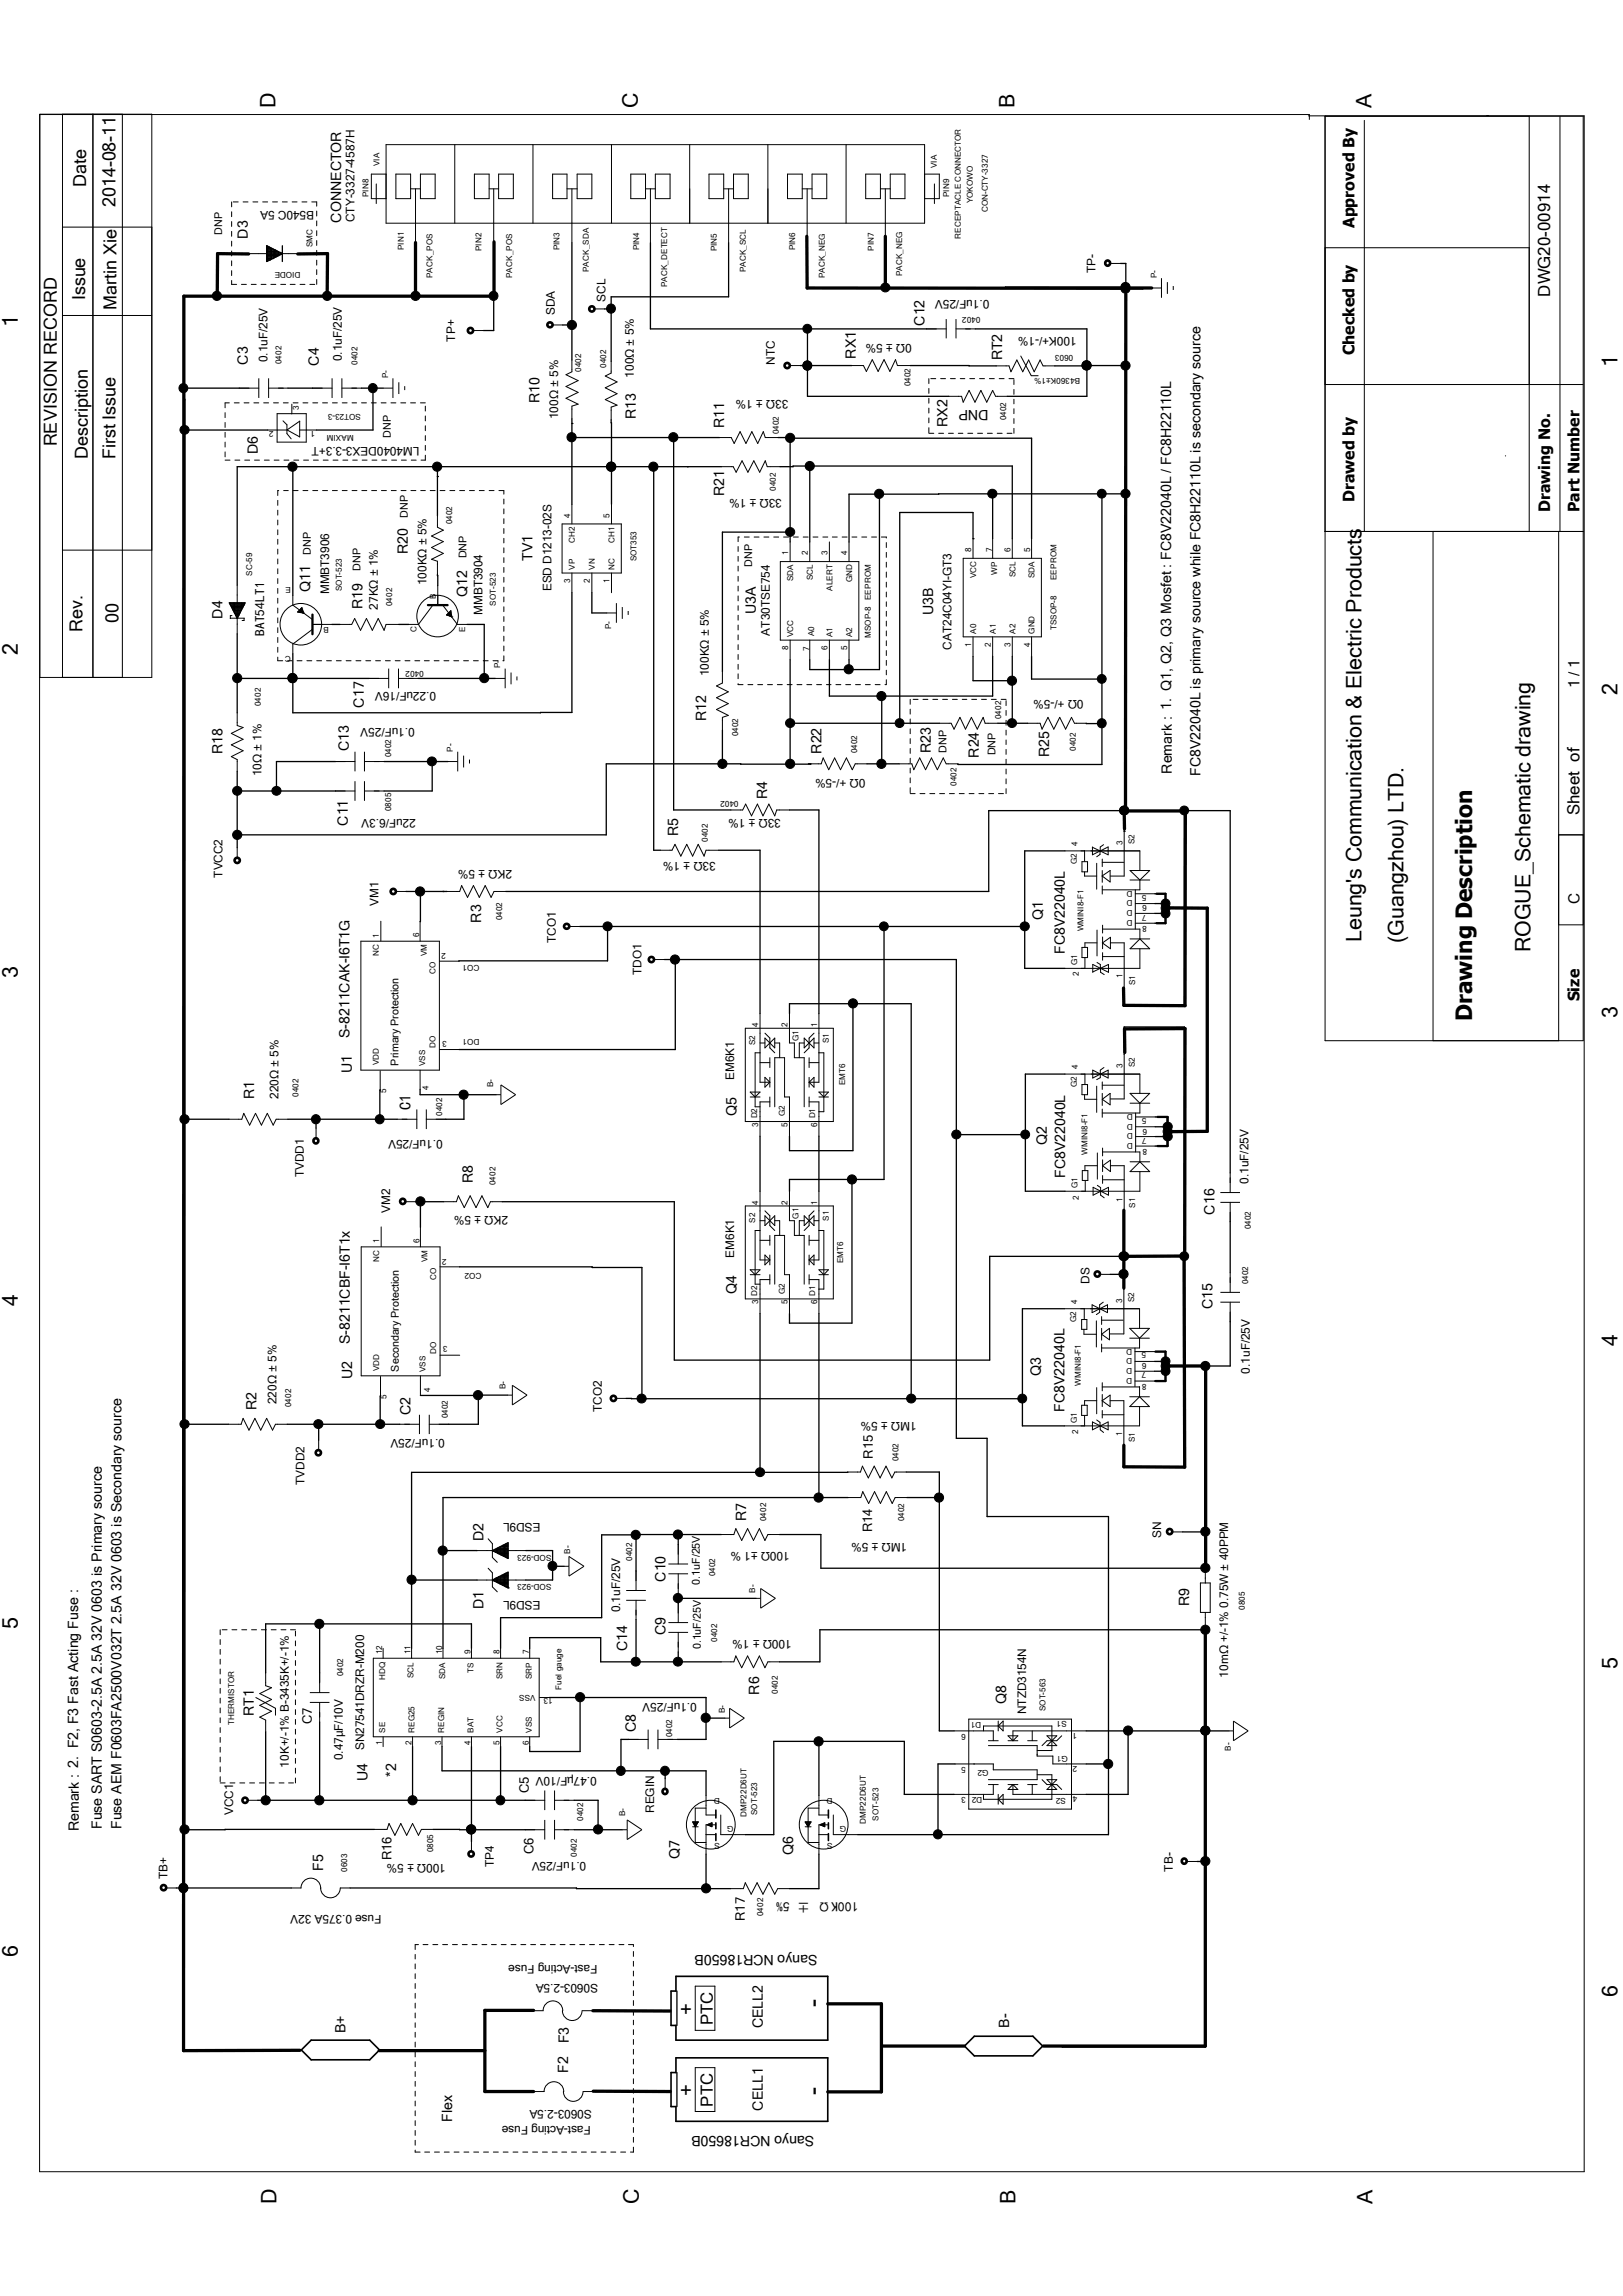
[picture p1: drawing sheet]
<svg xmlns="http://www.w3.org/2000/svg" width="210mm" height="297mm" viewBox="0 0 210 297" stroke-linecap="round" stroke-linejoin="round" font-family="sans-serif">
<defs><g id="words">
<g font-size="3.1">
<text x="106.2" y="259.6" transform="rotate(-90 106.2 259.6)">-</text>
<text x="106.2" y="271" transform="rotate(-90 106.2 271)">-</text>
</g>
<text font-size="2.9" x="190.5" y="132.1" transform="rotate(-90 190.5 132.1)">Drawing Description</text>
<g font-size="2.8">
<text x="35.6" y="14" transform="rotate(-90 35.6 14)">D</text>
<text x="82.5" y="14" transform="rotate(-90 82.5 14)">C</text>
<text x="131.3" y="14" transform="rotate(-90 131.3 14)">B</text>
<text x="177.5" y="14" transform="rotate(-90 177.5 14)">A</text>
<text x="2.3" y="42.2" transform="rotate(-90 2.3 42.2)">1</text>
<text x="209.3" y="47.4" transform="rotate(-90 209.3 47.4)">1</text>
<text x="2.3" y="84.7" transform="rotate(-90 2.3 84.7)">2</text>
<text x="209.3" y="89.9" transform="rotate(-90 209.3 89.9)">2</text>
<text x="176.2" y="121.8" transform="rotate(-90 176.2 121.8)">Leung's Communication &amp; Electric Products</text>
<text x="181.6" y="122" transform="rotate(-90 181.6 122)">(Guangzhou) LTD.</text>
<text x="198" y="123.2" transform="rotate(-90 198 123.2)">ROGUE_Schematic drawing</text>
<text x="2.3" y="126.5" transform="rotate(-90 2.3 126.5)">3</text>
<text x="209.3" y="131.6" transform="rotate(-90 209.3 131.6)">3</text>
<text x="2.3" y="168.9" transform="rotate(-90 2.3 168.9)">4</text>
<text x="209.3" y="174.1" transform="rotate(-90 209.3 174.1)">4</text>
<text x="2.3" y="210.7" transform="rotate(-90 2.3 210.7)">5</text>
<text x="209.3" y="215.9" transform="rotate(-90 209.3 215.9)">5</text>
<text x="2.3" y="253.1" transform="rotate(-90 2.3 253.1)">6</text>
<text x="209.3" y="258.3" transform="rotate(-90 209.3 258.3)">6</text>
<text x="35.8" y="285.2" transform="rotate(-90 35.8 285.2)">D</text>
<text x="82.6" y="285.2" transform="rotate(-90 82.6 285.2)">C</text>
<text x="131.4" y="285.2" transform="rotate(-90 131.4 285.2)">B</text>
<text x="177.6" y="285.2" transform="rotate(-90 177.6 285.2)">A</text>
</g>
<g font-size="2.6">
<text x="89.7" y="260.6" transform="rotate(-90 89.7 260.6)">+</text>
<text x="89.7" y="271.1" transform="rotate(-90 89.7 271.1)">+</text>
</g>
<g font-size="2.3">
<text x="11.1" y="24.2" transform="rotate(-90 11.1 24.2)">Date</text>
<text x="14.9" y="26.7" transform="rotate(-90 14.9 26.7)">2014-08-11</text>
<text x="11" y="38.8" transform="rotate(-90 11 38.8)">Issue</text>
<text x="15.1" y="40.1" transform="rotate(-90 15.1 40.1)">Martin Xie</text>
<text x="7.4" y="57.8" transform="rotate(-90 7.4 57.8)">REVISION RECORD</text>
<text x="11.3" y="59.4" transform="rotate(-90 11.3 59.4)">Description</text>
<text x="14.9" y="59.4" transform="rotate(-90 14.9 59.4)">First Issue</text>
<text x="10.7" y="81.7" transform="rotate(-90 10.7 81.7)">Rev.</text>
<text x="15.3" y="80.6" transform="rotate(-90 15.3 80.6)">00</text>
</g>
<g font-size="2.2">
<text x="200.6" y="38.4" transform="rotate(-90 200.6 38.4)">DWG20-00914</text>
<text x="204.4" y="105.5" transform="rotate(-90 204.4 105.5)">Sheet of</text>
<text x="92.2" y="262" transform="rotate(-90 92.2 262)">PTC</text>
<text x="92.2" y="272.5" transform="rotate(-90 92.2 272.5)">PTC</text>
</g>
<text font-size="2.1" x="53.2" y="143.6" transform="rotate(-90 53.2 143.6)">C1</text>
<g font-size="2">
<text x="175.3" y="29.5" transform="rotate(-90 175.3 29.5)">Approved By</text>
<text x="175.3" y="45.9" transform="rotate(-90 175.3 45.9)">Checked by</text>
<text x="175.3" y="64.9" transform="rotate(-90 175.3 64.9)">Drawed by</text>
<text x="200.6" y="66.2" transform="rotate(-90 200.6 66.2)">Drawing No.</text>
<text x="204.4" y="66.2" transform="rotate(-90 204.4 66.2)">Part Number</text>
<text x="204.4" y="89" transform="rotate(-90 204.4 89)">1 / 1</text>
<text x="204.4" y="116.9" transform="rotate(-90 204.4 116.9)">C</text>
<text x="204.4" y="129.5" transform="rotate(-90 204.4 129.5)">Size</text>
</g>
<g font-size="1.8">
<text x="44.2" y="28.8" transform="rotate(-90 44.2 28.8)">CONNECTOR</text>
<text x="32.1" y="30.9" transform="rotate(-90 32.1 30.9)">D3</text>
<text x="32" y="47.2" transform="rotate(-90 32 47.2)">C3</text>
<text x="41.3" y="47.3" transform="rotate(-90 41.3 47.3)">C4</text>
<text x="110.7" y="46.4" transform="rotate(-90 110.7 46.4)">RX1</text>
<text x="119.6" y="42.1" transform="rotate(-90 119.6 42.1)">C12</text>
<text x="129.7" y="46.6" transform="rotate(-90 129.7 46.6)">RT2</text>
<text x="69.8" y="52.1" transform="rotate(-90 69.8 52.1)">R10</text>
<text x="127.9" y="53.1" transform="rotate(-180 127.9 53.1)">DNP</text>
<text x="33.4" y="58.7" transform="rotate(-90 33.4 58.7)">D6</text>
<text x="82.3" y="54.2" transform="rotate(-90 82.3 54.2)">R13</text>
<text x="93.7" y="55.4" transform="rotate(-90 93.7 55.4)">R11</text>
<text x="122.6" y="55.2" transform="rotate(-90 122.6 55.2)">RX2</text>
<text x="93.7" y="64.1" transform="rotate(-90 93.7 64.1)">R21</text>
<text x="52.8" y="71.6" transform="rotate(-90 52.8 71.6)">R20</text>
<text x="40.1" y="76.6" transform="rotate(-90 40.1 76.6)">Q11</text>
<text x="60.5" y="77.2" transform="rotate(-90 60.5 77.2)">Q12</text>
<text x="68.9" y="72.6" transform="rotate(-90 68.9 72.6)">TV1</text>
<text x="28.8" y="80" transform="rotate(-90 28.8 80)">D4</text>
<text x="46.9" y="78.8" transform="rotate(-90 46.9 78.8)">R19</text>
<text x="97.8" y="79.4" transform="rotate(-90 97.8 79.4)">U3A</text>
<text x="120.7" y="79.6" transform="rotate(-90 120.7 79.6)">U3B</text>
<text x="47.1" y="91.5" transform="rotate(-90 47.1 91.5)">C17</text>
<text x="91.4" y="93.3" transform="rotate(-90 91.4 93.3)">R12</text>
<text x="28.8" y="97.6" transform="rotate(-90 28.8 97.6)">R18</text>
<text x="45.1" y="97.2" transform="rotate(-90 45.1 97.2)">C13</text>
<text x="106.3" y="97.5" transform="rotate(-90 106.3 97.5)">R22</text>
<text x="120.4" y="97.4" transform="rotate(-90 120.4 97.4)">R23</text>
<text x="126.7" y="98" transform="rotate(-90 126.7 98)">R24</text>
<text x="135.8" y="98" transform="rotate(-90 135.8 98)">R25</text>
<text x="151.6" y="100.1" transform="rotate(-90 151.6 100.1)">Remark : 1. Q1, Q2, Q3 Mosfet : FC8V22040L / FC8H22110L</text>
<text x="155.3" y="100.3" transform="rotate(-90 155.3 100.3)">FC8V22040L is primary source while FC8H22110L is secondary source</text>
<text x="45" y="106.8" transform="rotate(-90 45 106.8)">C11</text>
<text x="99.3" y="103.4" transform="rotate(-90 99.3 103.4)">R4</text>
<text x="87.8" y="108.1" transform="rotate(-90 87.8 108.1)">R5</text>
<text x="62.3" y="119.3" transform="rotate(-90 62.3 119.3)">R3</text>
<text x="134.9" y="119" transform="rotate(-90 134.9 119)">Q1</text>
<text x="137.8" y="123.4" transform="rotate(-90 137.8 123.4)">FC8V22040L</text>
<text x="45.2" y="134.3" transform="rotate(-90 45.2 134.3)">S-8211CAK-I6T1G</text>
<text x="32.9" y="142.2" transform="rotate(-90 32.9 142.2)">R1</text>
<text x="45.5" y="138.9" transform="rotate(-90 45.5 138.9)">U1</text>
<text x="95.3" y="144.4" transform="rotate(-90 95.3 144.4)">Q5</text>
<text x="135.5" y="148.2" transform="rotate(-90 135.5 148.2)">Q2</text>
<text x="61.2" y="153.1" transform="rotate(-90 61.2 153.1)">R8</text>
<text x="137.8" y="152.4" transform="rotate(-90 137.8 152.4)">FC8V22040L</text>
<text x="157.1" y="157.1" transform="rotate(-90 157.1 157.1)">C16</text>
<text x="95.3" y="167.3" transform="rotate(-90 95.3 167.3)">Q4</text>
<text x="45.3" y="173.9" transform="rotate(-90 45.3 173.9)">S-8211CBF-I6T1x</text>
<text x="156.9" y="169.4" transform="rotate(-90 156.9 169.4)">C15</text>
<text x="45.5" y="178.4" transform="rotate(-90 45.5 178.4)">U2</text>
<text x="134.7" y="178.1" transform="rotate(-90 134.7 178.1)">Q3</text>
<text x="33.2" y="182.4" transform="rotate(-90 33.2 182.4)">R2</text>
<text x="53.1" y="183" transform="rotate(-90 53.1 183)">C2</text>
<text x="137.7" y="182.6" transform="rotate(-90 137.7 182.6)">FC8V22040L</text>
<text x="96.6" y="196.8" transform="rotate(-90 96.6 196.8)">R7</text>
<text x="62.6" y="199.3" transform="rotate(-90 62.6 199.3)">D2</text>
<text x="62.6" y="208.2" transform="rotate(-90 62.6 208.2)">D1</text>
<text x="86.1" y="204.6" transform="rotate(-90 86.1 204.6)">C10</text>
<text x="153.9" y="207.7" transform="rotate(-90 153.9 207.7)">R9</text>
<text x="81.2" y="213.6" transform="rotate(-90 81.2 213.6)">C14</text>
<text x="86.1" y="211.5" transform="rotate(-90 86.1 211.5)">C9</text>
<text x="32.9" y="222" transform="rotate(-90 32.9 222)">RT1</text>
<text x="98.2" y="219.2" transform="rotate(-90 98.2 219.2)">R6</text>
<text x="130.2" y="220.5" transform="rotate(-90 130.2 220.5)">Q8</text>
<text x="82.3" y="224" transform="rotate(-90 82.3 224)">C8</text>
<text x="47.5" y="230.4" transform="rotate(-90 47.5 230.4)">U4</text>
<text x="51.3" y="229.8" transform="rotate(-90 51.3 229.8)">*2</text>
<text x="10.2" y="236.9" transform="rotate(-90 10.2 236.9)">Remark : 2. F2, F3 Fast Acting Fuse :</text>
<text x="13.2" y="236.6" transform="rotate(-90 13.2 236.6)">Fuse SART S0603-2.5A 2.5A 32V 0603 is Primary source</text>
<text x="15.7" y="236.6" transform="rotate(-90 15.7 236.6)">Fuse AEM F0603FA2500V032T 2.5A 32V 0603 is Secondary source</text>
<text x="102.6" y="240" transform="rotate(-90 102.6 240)">Q6</text>
<text x="41.8" y="242" transform="rotate(-90 41.8 242)">F5</text>
<text x="87.9" y="240.5" transform="rotate(-90 87.9 240.5)">Q7</text>
<text x="105.8" y="252.9" transform="rotate(-180 105.8 252.9)">Sanyo NCR18650B</text>
<text x="44.7" y="263" transform="rotate(-90 44.7 263)">B+</text>
<text x="98.7" y="262.4" transform="rotate(-90 98.7 262.4)">CELL2</text>
<text x="130.6" y="262.3" transform="rotate(-90 130.6 262.3)">B-</text>
<text x="73.5" y="268.1" transform="rotate(-90 73.5 268.1)">F2</text>
<text x="73.6" y="264.3" transform="rotate(-90 73.6 264.3)">F3</text>
<text x="58.5" y="274.4" transform="rotate(-90 58.5 274.4)">Flex</text>
<text x="98.7" y="273" transform="rotate(-90 98.7 273)">CELL1</text>
<text x="105.4" y="276.4" transform="rotate(-180 105.4 276.4)">Sanyo NCR18650B</text>
</g>
<g font-size="1.7">
<text x="34.2" y="82.3" transform="rotate(-90 34.2 82.3)">BAT54LT1</text>
<text x="112.9" y="188.7" transform="rotate(-90 112.9 188.7)">R15</text>
<text x="112.9" y="198.2" transform="rotate(-90 112.9 198.2)">R14</text>
<text x="40.3" y="223" transform="rotate(-90 40.3 223)">C7</text>
<text x="68.4" y="232" transform="rotate(-90 68.4 232)">C5</text>
<text x="69" y="239.9" transform="rotate(-90 69 239.9)">C6</text>
<text x="50.7" y="240.6" transform="rotate(-90 50.7 240.6)">R16</text>
<text x="96.4" y="248.5" transform="rotate(-90 96.4 248.5)">R17</text>
<text x="111" y="246.1" transform="rotate(-180 111 246.1)">100KΩ ± 5%</text>
</g>
<g font-size="1.5">
<text x="40.6" y="27.3" transform="rotate(-180 40.6 27.3)">B540C 5A</text>
<text x="45.8" y="28.7" transform="rotate(-90 45.8 28.7)">CTY-3327-4587H</text>
<text x="141.7" y="35.3" transform="rotate(-90 141.7 35.3)">TP-</text>
<text x="71.8" y="40.8" transform="rotate(-90 71.8 40.8)">SDA</text>
<text x="78.4" y="39" transform="rotate(-90 78.4 39)">SCL</text>
<text x="128" y="38.8" transform="rotate(-180 128 38.8)">0.1uF/25V</text>
<text x="34.6" y="46.9" transform="rotate(-90 34.6 46.9)">0.1uF/25V</text>
<text x="44.2" y="46.7" transform="rotate(-90 44.2 46.7)">0.1uF/25V</text>
<text x="58.9" y="44.2" transform="rotate(-90 58.9 44.2)">TP+</text>
<text x="100.2" y="47.2" transform="rotate(-90 100.2 47.2)">NTC</text>
<text x="118" y="44.5" transform="rotate(-180 118 44.5)">0Ω ± 5%</text>
<text x="139.3" y="43.6" transform="rotate(-180 139.3 43.6)">100K+/-1%</text>
<text x="82" y="48.8" transform="rotate(-90 82 48.8)">100Ω ± 5%</text>
<text x="102" y="51.8" transform="rotate(-180 102 51.8)">33Ω ± 1%</text>
<text x="54.3" y="57.9" transform="rotate(-180 54.3 57.9)">LM4040DEX3-3.3+T</text>
<text x="72.2" y="54.2" transform="rotate(-90 72.2 54.2)">100Ω ± 5%</text>
<text x="101.2" y="64.6" transform="rotate(-180 101.2 64.6)">33Ω ± 1%</text>
<text x="42.6" y="76.9" transform="rotate(-90 42.6 76.9)">MMBT3906</text>
<text x="55.2" y="75.7" transform="rotate(-90 55.2 75.7)">100KΩ ± 5%</text>
<text x="71.4" y="76.5" transform="rotate(-90 71.4 76.5)">ESD D1213-02S</text>
<text x="48.9" y="78.9" transform="rotate(-90 48.9 78.9)">27KΩ ± 1%</text>
<text x="62.4" y="79.5" transform="rotate(-90 62.4 79.5)">MMBT3904</text>
<text x="99.6" y="82.2" transform="rotate(-90 99.6 82.2)">AT30TSE754</text>
<text x="56.4" y="89.6" transform="rotate(-180 56.4 89.6)">0.22uF/16V</text>
<text x="91.7" y="87.5" transform="rotate(-90 91.7 87.5)">100KΩ ± 5%</text>
<text x="123.1" y="84" transform="rotate(-90 123.1 84)">CAT24C04YI-GT3</text>
<text x="53.7" y="94.1" transform="rotate(-180 53.7 94.1)">0.1uF/25V</text>
<text x="140.2" y="90.6" transform="rotate(-180 140.2 90.6)">0Ω +/-5%</text>
<text x="33.8" y="100.4" transform="rotate(-90 33.8 100.4)">10Ω ± 1%</text>
<text x="112" y="100.7" transform="rotate(-180 112 100.7)">0Ω +/-5%</text>
<text x="53.8" y="106" transform="rotate(-180 53.8 106)">22uF/6.3V</text>
<text x="101.1" y="106" transform="rotate(-180 101.1 106)">33Ω ± 1%</text>
<text x="28.8" y="113.5" transform="rotate(-90 28.8 113.5)">TVCC2</text>
<text x="66.3" y="112.5" transform="rotate(-180 66.3 112.5)">2KΩ ± 5%</text>
<text x="92.6" y="111.5" transform="rotate(-180 92.6 111.5)">33Ω ± 1%</text>
<text x="49" y="117.1" transform="rotate(-90 49 117.1)">VM1</text>
<text x="71.9" y="122" transform="rotate(-90 71.9 122)">TCO1</text>
<text x="83" y="126.2" transform="rotate(-90 83 126.2)">TDO1</text>
<text x="36" y="142.2" transform="rotate(-90 36 142.2)">220Ω ± 5%</text>
<text x="95" y="139.7" transform="rotate(-90 95 139.7)">EM6K1</text>
<text x="57.3" y="147.4" transform="rotate(-180 57.3 147.4)">0.1uF/25V</text>
<text x="39.3" y="152.3" transform="rotate(-90 39.3 152.3)">TVDD1</text>
<text x="161.5" y="153.1" transform="rotate(-90 161.5 153.1)">0.1uF/25V</text>
<text x="50.5" y="156.9" transform="rotate(-90 50.5 156.9)">VM2</text>
<text x="65.7" y="157.4" transform="rotate(-180 65.7 157.4)">2KΩ ± 5%</text>
<text x="95" y="162.7" transform="rotate(-90 95 162.7)">EM6K1</text>
<text x="141" y="166" transform="rotate(-90 141 166)">DS</text>
<text x="161.7" y="177.7" transform="rotate(-90 161.7 177.7)">0.1uF/25V</text>
<text x="35.8" y="181.6" transform="rotate(-90 35.8 181.6)">220Ω ± 5%</text>
<text x="77.9" y="182.7" transform="rotate(-90 77.9 182.7)">TCO2</text>
<text x="118.6" y="184" transform="rotate(-180 118.6 184)">1MΩ ± 5%</text>
<text x="57.6" y="186.1" transform="rotate(-180 57.6 186.1)">0.1uF/25V</text>
<text x="39.4" y="192.1" transform="rotate(-90 39.4 192.1)">TVDD2</text>
<text x="69.9" y="197" transform="rotate(-180 69.9 197)">ESD9L</text>
<text x="102.2" y="200.7" transform="rotate(-180 102.2 200.7)">100Ω ±1 %</text>
<text x="117.4" y="199.6" transform="rotate(-180 117.4 199.6)">1MΩ ± 5%</text>
<text x="150.2" y="199" transform="rotate(-90 150.2 199)">SN</text>
<text x="69.9" y="207.1" transform="rotate(-180 69.9 207.1)">ESD9L</text>
<text x="80.2" y="208.6" transform="rotate(-90 80.2 208.6)">0.1uF/25V</text>
<text x="102.4" y="212.1" transform="rotate(-180 102.4 212.1)">100Ω ± 1%</text>
<text x="90.2" y="220.3" transform="rotate(-180 90.2 220.3)">0.1uF/25V</text>
<text x="132.8" y="221.7" transform="rotate(-90 132.8 221.7)">NTZD3154N</text>
<text x="158.9" y="217" transform="rotate(-90 158.9 217)">10mΩ +/-1% 0.75W ± 40PPM</text>
<text x="44.4" y="227.7" transform="rotate(-90 44.4 227.7)">0.47μF/10V</text>
<text x="47.1" y="226.4" transform="rotate(-90 47.1 226.4)">SN27541DRZR-M200</text>
<text x="37.4" y="228.6" transform="rotate(-90 37.4 228.6)">10K+/-1% B-3435K+/-1%</text>
<text x="77.2" y="229.8" transform="rotate(-180 77.2 229.8)">0.47μF/10V</text>
<text x="30.2" y="234.8" transform="rotate(-90 30.2 234.8)">VCC1</text>
<text x="84.6" y="234.5" transform="rotate(-90 84.6 234.5)">REGIN</text>
<text x="21.7" y="243.1" transform="rotate(-90 21.7 243.1)">TB+</text>
<text x="57.7" y="241.2" transform="rotate(-180 57.7 241.2)">100Ω ± 5%</text>
<text x="63.9" y="241.5" transform="rotate(-90 63.9 241.5)">TP4</text>
<text x="75.9" y="240.9" transform="rotate(-180 75.9 240.9)">0.1uF/25V</text>
<text x="151.8" y="242.1" transform="rotate(-90 151.8 242.1)">TB-</text>
<text x="49.4" y="247.7" transform="rotate(-180 49.4 247.7)">Fuse 0.375A 32V</text>
<text x="77.3" y="254.2" transform="rotate(-180 77.3 254.2)">Fast-Acting Fuse</text>
<text x="77.4" y="256.6" transform="rotate(-180 77.4 256.6)">S0603-2.5A</text>
<text x="76.5" y="275" transform="rotate(-180 76.5 275)">Fast-Acting Fuse</text>
<text x="76.6" y="273" transform="rotate(-180 76.6 273)">S0603-2.5A</text>
</g>
<g font-size="1.4">
<text x="28.7" y="30.4" transform="rotate(-90 28.7 30.4)">DNP</text>
<text x="50.6" y="56.7" transform="rotate(-90 50.6 56.7)">DNP</text>
<text x="40.2" y="71.8" transform="rotate(-90 40.2 71.8)">DNP</text>
<text x="52.7" y="67" transform="rotate(-90 52.7 67)">DNP</text>
<text x="46.7" y="73.8" transform="rotate(-90 46.7 73.8)">DNP</text>
<text x="60.4" y="72.2" transform="rotate(-90 60.4 72.2)">DNP</text>
<text x="97.3" y="73.4" transform="rotate(-90 97.3 73.4)">DNP</text>
<text x="122.5" y="97.4" transform="rotate(-90 122.5 97.4)">DNP</text>
<text x="128.8" y="97.7" transform="rotate(-90 128.8 97.7)">DNP</text>
<text x="51.6" y="137.8" transform="rotate(-90 51.6 137.8)">Primary Protection</text>
<text x="51.6" y="177.4" transform="rotate(-90 51.6 177.4)">Secondary Protection</text>
<text x="90.6" y="205" transform="rotate(-90 90.6 205)">0.1uF/25V</text>
<text x="90.7" y="213.4" transform="rotate(-90 90.7 213.4)">0.1uF/25V</text>
</g>
<g font-size="1">
<text x="49.1" y="21.5" transform="rotate(-90 49.1 21.5)">VIA</text>
<text x="121.2" y="21.8" transform="rotate(-90 121.2 21.8)">VIA</text>
<text x="47.7" y="25.5" transform="rotate(-90 47.7 25.5)">PIN8</text>
<text x="122.8" y="25.5" transform="rotate(-90 122.8 25.5)">PIN9</text>
<text x="125.9" y="26.3" transform="rotate(-90 125.9 26.3)">YOKOWO</text>
<text x="127.8" y="27.4" transform="rotate(-90 127.8 27.4)">CON-CTY-3327</text>
<text x="38.9" y="35.2" transform="rotate(-180 38.9 35.2)">DIODE</text>
<text x="40.4" y="32" transform="rotate(-90 40.4 32)">SMC</text>
<text x="52.2" y="32.4" transform="rotate(-90 52.2 32.4)">PIN1</text>
<text x="56" y="36" transform="rotate(-90 56 36)">PACK_POS</text>
<text x="62.3" y="32.5" transform="rotate(-90 62.3 32.5)">PIN2</text>
<text x="66.3" y="36" transform="rotate(-90 66.3 36)">PACK_POS</text>
<text x="72.4" y="32.4" transform="rotate(-90 72.4 32.4)">PIN3</text>
<text x="76.2" y="35.2" transform="rotate(-90 76.2 35.2)">PACK_SDA</text>
<text x="82.7" y="32.4" transform="rotate(-90 82.7 32.4)">PIN4</text>
<text x="92.8" y="32.5" transform="rotate(-90 92.8 32.5)">PIN5</text>
<text x="96.5" y="35.2" transform="rotate(-90 96.5 35.2)">PACK_SCL</text>
<text x="102.9" y="32.4" transform="rotate(-90 102.9 32.4)">PIN6</text>
<text x="106.7" y="36" transform="rotate(-90 106.7 36)">PACK_NEG</text>
<text x="113" y="32.4" transform="rotate(-90 113 32.4)">PIN7</text>
<text x="116.7" y="35.7" transform="rotate(-90 116.7 35.7)">PACK_NEG</text>
<text x="124.3" y="30.9" transform="rotate(-90 124.3 30.9)">RECEPTACLE CONNECTOR</text>
<text x="149.7" y="36" transform="rotate(-90 149.7 36)">P-</text>
<text x="86.3" y="37.1" transform="rotate(-90 86.3 37.1)">PACK_DETECT</text>
<text x="126.8" y="41" transform="rotate(-180 126.8 41)">0402</text>
<text x="36.4" y="47.1" transform="rotate(-90 36.4 47.1)">0402</text>
<text x="46.3" y="47.2" transform="rotate(-90 46.3 47.2)">0402</text>
<text x="78.4" y="47.6" transform="rotate(-90 78.4 47.6)">0402</text>
<text x="138.9" y="45.9" transform="rotate(-180 138.9 45.9)">0603</text>
<text x="38.7" y="53" transform="rotate(-90 38.7 53)">3</text>
<text x="46.7" y="53.6" transform="rotate(-180 46.7 53.6)">SOT23-3</text>
<text x="50.2" y="48.9" transform="rotate(-90 50.2 48.9)">P-</text>
<text x="75.2" y="48.1" transform="rotate(-90 75.2 48.1)">0402</text>
<text x="117.8" y="50" transform="rotate(-90 117.8 50)">0402</text>
<text x="139.8" y="48.9" transform="rotate(-180 139.8 48.9)">B4360K±1%</text>
<text x="35.4" y="55.7" transform="rotate(-180 35.4 55.7)">2</text>
<text x="40.8" y="55.7" transform="rotate(-180 40.8 55.7)">1</text>
<text x="45.8" y="56.3" transform="rotate(-180 45.8 56.3)">MAXIM</text>
<text x="100.8" y="56.2" transform="rotate(-90 100.8 56.2)">0402</text>
<text x="130.2" y="54.4" transform="rotate(-90 130.2 54.4)">0402</text>
<text x="100.4" y="63.5" transform="rotate(-90 100.4 63.5)">0402</text>
<text x="58.5" y="67.8" transform="rotate(-90 58.5 67.8)">0402</text>
<text x="73.8" y="67" transform="rotate(-90 73.8 67)">4</text>
<text x="74.4" y="70.2" transform="rotate(-90 74.4 70.2)">CH2</text>
<text x="78.9" y="67" transform="rotate(-90 78.9 67)">5</text>
<text x="79.5" y="70.2" transform="rotate(-90 79.5 70.2)">CH1</text>
<text x="102" y="71.9" transform="rotate(-90 102 71.9)">1</text>
<text x="104.5" y="71.9" transform="rotate(-90 104.5 71.9)">2</text>
<text x="107.1" y="71.9" transform="rotate(-90 107.1 71.9)">3</text>
<text x="109.6" y="71.9" transform="rotate(-90 109.6 71.9)">4</text>
<text x="125.7" y="71.4" transform="rotate(-90 125.7 71.4)">8</text>
<text x="128.4" y="71.4" transform="rotate(-90 128.4 71.4)">7</text>
<text x="130.7" y="71.4" transform="rotate(-90 130.7 71.4)">6</text>
<text x="133.3" y="71.4" transform="rotate(-90 133.3 71.4)">5</text>
<text x="32.6" y="74.5" transform="rotate(-90 32.6 74.5)">SC-59</text>
<text x="37.6" y="76" transform="rotate(-180 37.6 76)">E</text>
<text x="44.2" y="76.5" transform="rotate(-90 44.2 76.5)">SOT-523</text>
<text x="56.4" y="77.5" transform="rotate(-90 56.4 77.5)">B</text>
<text x="73.8" y="75.5" transform="rotate(-90 73.8 75.5)">3</text>
<text x="74.4" y="73.7" transform="rotate(-90 74.4 73.7)">VP</text>
<text x="76.3" y="75.5" transform="rotate(-90 76.3 75.5)">2</text>
<text x="77" y="73.7" transform="rotate(-90 77 73.7)">VN</text>
<text x="78.9" y="75.5" transform="rotate(-90 78.9 75.5)">1</text>
<text x="79.5" y="73.7" transform="rotate(-90 79.5 73.7)">NC</text>
<text x="82.3" y="72.6" transform="rotate(-90 82.3 72.6)">SOT353</text>
<text x="102.6" y="75.2" transform="rotate(-90 102.6 75.2)">SDA</text>
<text x="105.2" y="75.1" transform="rotate(-90 105.2 75.1)">SCL</text>
<text x="107.7" y="76.4" transform="rotate(-90 107.7 76.4)">ALERT</text>
<text x="110.3" y="75.3" transform="rotate(-90 110.3 75.3)">GND</text>
<text x="112.7" y="77.6" transform="rotate(-90 112.7 77.6)">EEPROM</text>
<text x="126.3" y="74.8" transform="rotate(-90 126.3 74.8)">VCC</text>
<text x="129" y="74.4" transform="rotate(-90 129 74.4)">WP</text>
<text x="131.4" y="74.6" transform="rotate(-90 131.4 74.6)">SCL</text>
<text x="133.9" y="74.8" transform="rotate(-90 133.9 74.8)">SDA</text>
<text x="136.7" y="75" transform="rotate(-90 136.7 75)">EEPROM</text>
<text x="42.6" y="81.1" transform="rotate(-180 42.6 81.1)">B</text>
<text x="50.7" y="78.4" transform="rotate(-90 50.7 78.4)">0402</text>
<text x="53.9" y="81.8" transform="rotate(-90 53.9 81.8)">C</text>
<text x="60.2" y="81.7" transform="rotate(-90 60.2 81.7)">E</text>
<text x="64.1" y="78.3" transform="rotate(-90 64.1 78.3)">SOT-523</text>
<text x="79.1" y="81.4" transform="rotate(-90 79.1 81.4)">P-</text>
<text x="102.6" y="82.4" transform="rotate(-90 102.6 82.4)">VCC</text>
<text x="105.3" y="82.3" transform="rotate(-90 105.3 82.3)">A0</text>
<text x="107.7" y="82.4" transform="rotate(-90 107.7 82.4)">A1</text>
<text x="110.3" y="82.4" transform="rotate(-90 110.3 82.4)">A2</text>
<text x="112.7" y="82.5" transform="rotate(-90 112.7 82.5)">MSOP-8</text>
<text x="125.7" y="83.7" transform="rotate(-90 125.7 83.7)">1</text>
<text x="126.3" y="82" transform="rotate(-90 126.3 82)">A0</text>
<text x="128.2" y="83.7" transform="rotate(-90 128.2 83.7)">2</text>
<text x="128.8" y="82" transform="rotate(-90 128.8 82)">A1</text>
<text x="130.7" y="83.7" transform="rotate(-90 130.7 83.7)">3</text>
<text x="131.4" y="82" transform="rotate(-90 131.4 82)">A2</text>
<text x="133.3" y="83.7" transform="rotate(-90 133.3 83.7)">4</text>
<text x="133.9" y="82" transform="rotate(-90 133.9 82)">GND</text>
<text x="136.7" y="81.5" transform="rotate(-90 136.7 81.5)">TSSOP-8</text>
<text x="37.6" y="84.8" transform="rotate(-180 37.6 84.8)">C</text>
<text x="54.8" y="86.8" transform="rotate(-180 54.8 86.8)">0402</text>
<text x="64.7" y="86.5" transform="rotate(-90 64.7 86.5)">P-</text>
<text x="102" y="84.1" transform="rotate(-90 102 84.1)">8</text>
<text x="104.7" y="84.2" transform="rotate(-90 104.7 84.2)">7</text>
<text x="107.1" y="84.1" transform="rotate(-90 107.1 84.1)">6</text>
<text x="109.6" y="84.1" transform="rotate(-90 109.6 84.1)">5</text>
<text x="33.7" y="91.3" transform="rotate(-90 33.7 91.3)">0402</text>
<text x="95.5" y="95.3" transform="rotate(-90 95.5 95.3)">0402</text>
<text x="129.6" y="93" transform="rotate(-90 129.6 93)">0402</text>
<text x="50.6" y="98" transform="rotate(-90 50.6 98)">0402</text>
<text x="58.6" y="97.2" transform="rotate(-90 58.6 97.2)">P-</text>
<text x="110.9" y="97.5" transform="rotate(-90 110.9 97.5)">0402</text>
<text x="123.8" y="101.7" transform="rotate(-90 123.8 101.7)">0402</text>
<text x="139.2" y="97.1" transform="rotate(-90 139.2 97.1)">0402</text>
<text x="50.6" y="104.9" transform="rotate(-90 50.6 104.9)">0805</text>
<text x="95.6" y="103.6" transform="rotate(-180 95.6 103.6)">0402</text>
<text x="91.6" y="108.9" transform="rotate(-90 91.6 108.9)">0402</text>
<text x="139.3" y="111.8" transform="rotate(-90 139.3 111.8)">G2</text>
<text x="139.4" y="109.5" transform="rotate(-90 139.4 109.5)">4</text>
<text x="145.2" y="109.3" transform="rotate(-90 145.2 109.3)">3</text>
<text x="146.8" y="109.2" transform="rotate(-90 146.8 109.2)">S2</text>
<text x="65" y="119.1" transform="rotate(-90 65 119.1)">0402</text>
<text x="146.5" y="116.5" transform="rotate(-180 146.5 116.5)">D</text>
<text x="146.5" y="117.7" transform="rotate(-180 146.5 117.7)">D</text>
<text x="146.5" y="119" transform="rotate(-180 146.5 119)">D</text>
<text x="146.5" y="115.2" transform="rotate(-180 146.5 115.2)">D</text>
<text x="148.4" y="118.3" transform="rotate(-180 148.4 118.3)">7</text>
<text x="148.4" y="115.7" transform="rotate(-180 148.4 115.7)">5</text>
<text x="148.4" y="117.1" transform="rotate(-180 148.4 117.1)">6</text>
<text x="148.4" y="119.8" transform="rotate(-180 148.4 119.8)">8</text>
<text x="49" y="123.6" transform="rotate(-90 49 123.6)">NC</text>
<text x="49" y="121.3" transform="rotate(-90 49 121.3)">1</text>
<text x="54.2" y="121.2" transform="rotate(-90 54.2 121.2)">6</text>
<text x="55.2" y="123.7" transform="rotate(-90 55.2 123.7)">VM</text>
<text x="56.4" y="126" transform="rotate(-90 56.4 126)">CO</text>
<text x="57.7" y="123.3" transform="rotate(-180 57.7 123.3)">2</text>
<text x="62" y="124.9" transform="rotate(-180 62 124.9)">CO1</text>
<text x="139.4" y="124.9" transform="rotate(-90 139.4 124.9)">G1</text>
<text x="140.2" y="120.5" transform="rotate(-90 140.2 120.5)">WMINI8-F1</text>
<text x="139.6" y="126.3" transform="rotate(-90 139.6 126.3)">2</text>
<text x="145.2" y="126.6" transform="rotate(-90 145.2 126.6)">1</text>
<text x="146.9" y="127.4" transform="rotate(-90 146.9 127.4)">S1</text>
<text x="49" y="137.8" transform="rotate(-90 49 137.8)">VDD</text>
<text x="55" y="137.9" transform="rotate(-90 55 137.9)">VSS</text>
<text x="56.4" y="135.6" transform="rotate(-90 56.4 135.6)">DO</text>
<text x="57.8" y="134.6" transform="rotate(-180 57.8 134.6)">3</text>
<text x="62" y="134.3" transform="rotate(-180 62 134.3)">DO1</text>
<text x="97.7" y="135.2" transform="rotate(-90 97.7 135.2)">S2</text>
<text x="98.1" y="132.9" transform="rotate(-90 98.1 132.9)">4</text>
<text x="101.9" y="132.9" transform="rotate(-90 101.9 132.9)">2</text>
<text x="103.3" y="134.6" transform="rotate(-90 103.3 134.6)">G1</text>
<text x="105.7" y="132.9" transform="rotate(-90 105.7 132.9)">1</text>
<text x="107.2" y="134.9" transform="rotate(-90 107.2 134.9)">S1</text>
<text x="38.6" y="141.9" transform="rotate(-90 38.6 141.9)">0402</text>
<text x="50" y="141.3" transform="rotate(-90 50 141.3)">5</text>
<text x="55.5" y="141" transform="rotate(-90 55.5 141)">4</text>
<text x="63.8" y="140.6" transform="rotate(-90 63.8 140.6)">B-</text>
<text x="109.4" y="140.4" transform="rotate(-90 109.4 140.4)">EMT6</text>
<text x="139.3" y="140.6" transform="rotate(-90 139.3 140.6)">G2</text>
<text x="139.5" y="138.3" transform="rotate(-90 139.5 138.3)">4</text>
<text x="145.2" y="138.2" transform="rotate(-90 145.2 138.2)">3</text>
<text x="146.8" y="138.1" transform="rotate(-90 146.8 138.1)">S2</text>
<text x="57.2" y="144.3" transform="rotate(-90 57.2 144.3)">0402</text>
<text x="98" y="144.7" transform="rotate(-90 98 144.7)">D2</text>
<text x="98.1" y="145.8" transform="rotate(-90 98.1 145.8)">3</text>
<text x="101.5" y="144.4" transform="rotate(-90 101.5 144.4)">G2</text>
<text x="101.9" y="145.8" transform="rotate(-90 101.9 145.8)">5</text>
<text x="105.5" y="144.7" transform="rotate(-90 105.5 144.7)">D1</text>
<text x="105.7" y="145.8" transform="rotate(-90 105.7 145.8)">6</text>
<text x="140.7" y="149.4" transform="rotate(-90 140.7 149.4)">WMINI8-F1</text>
<text x="146.6" y="144.1" transform="rotate(-180 146.6 144.1)">D</text>
<text x="146.6" y="145.4" transform="rotate(-180 146.6 145.4)">D</text>
<text x="146.6" y="146.6" transform="rotate(-180 146.6 146.6)">D</text>
<text x="146.6" y="147.9" transform="rotate(-180 146.6 147.9)">D</text>
<text x="148.4" y="144.6" transform="rotate(-180 148.4 144.6)">5</text>
<text x="148.4" y="147.2" transform="rotate(-180 148.4 147.2)">7</text>
<text x="148.4" y="146" transform="rotate(-180 148.4 146)">6</text>
<text x="148.4" y="148.7" transform="rotate(-180 148.4 148.7)">8</text>
<text x="64.1" y="153.3" transform="rotate(-90 64.1 153.3)">0402</text>
<text x="98.1" y="155.9" transform="rotate(-90 98.1 155.9)">4</text>
<text x="101.9" y="155.9" transform="rotate(-90 101.9 155.9)">2</text>
<text x="105.7" y="155.9" transform="rotate(-90 105.7 155.9)">1</text>
<text x="139.4" y="153.7" transform="rotate(-90 139.4 153.7)">G1</text>
<text x="139.6" y="155.2" transform="rotate(-90 139.6 155.2)">2</text>
<text x="145.2" y="155.4" transform="rotate(-90 145.2 155.4)">1</text>
<text x="49.1" y="160.8" transform="rotate(-90 49.1 160.8)">1</text>
<text x="54.3" y="160.8" transform="rotate(-90 54.3 160.8)">6</text>
<text x="97.7" y="158.2" transform="rotate(-90 97.7 158.2)">S2</text>
<text x="103.3" y="157.6" transform="rotate(-90 103.3 157.6)">G1</text>
<text x="107.2" y="157.9" transform="rotate(-90 107.2 157.9)">S1</text>
<text x="146.9" y="156.2" transform="rotate(-90 146.9 156.2)">S1</text>
<text x="161.9" y="159" transform="rotate(-90 161.9 159)">0402</text>
<text x="49.1" y="163.2" transform="rotate(-90 49.1 163.2)">NC</text>
<text x="55.3" y="163.3" transform="rotate(-90 55.3 163.3)">VM</text>
<text x="56.4" y="165.5" transform="rotate(-90 56.4 165.5)">CO</text>
<text x="57.8" y="162.8" transform="rotate(-180 57.8 162.8)">2</text>
<text x="62.3" y="164.6" transform="rotate(-180 62.3 164.6)">CO2</text>
<text x="98" y="167.6" transform="rotate(-90 98 167.6)">D2</text>
<text x="101.5" y="167.4" transform="rotate(-90 101.5 167.4)">G2</text>
<text x="105.5" y="167.6" transform="rotate(-90 105.5 167.6)">D1</text>
<text x="109.1" y="163.4" transform="rotate(-90 109.1 163.4)">EMT6</text>
<text x="161.5" y="166.1" transform="rotate(-90 161.5 166.1)">0402</text>
<text x="98.1" y="168.7" transform="rotate(-90 98.1 168.7)">3</text>
<text x="101.9" y="168.7" transform="rotate(-90 101.9 168.7)">5</text>
<text x="105.7" y="168.7" transform="rotate(-90 105.7 168.7)">6</text>
<text x="139.3" y="171" transform="rotate(-90 139.3 171)">G2</text>
<text x="139.4" y="168.7" transform="rotate(-90 139.4 168.7)">4</text>
<text x="145.2" y="168.5" transform="rotate(-90 145.2 168.5)">3</text>
<text x="146.7" y="168.4" transform="rotate(-90 146.7 168.4)">S2</text>
<text x="49.1" y="177.4" transform="rotate(-90 49.1 177.4)">VDD</text>
<text x="55" y="177.5" transform="rotate(-90 55 177.5)">VSS</text>
<text x="56.4" y="175.2" transform="rotate(-90 56.4 175.2)">DO</text>
<text x="57.9" y="174.1" transform="rotate(-180 57.9 174.1)">3</text>
<text x="65.4" y="179.7" transform="rotate(-90 65.4 179.7)">B-</text>
<text x="139.8" y="179.3" transform="rotate(-90 139.8 179.3)">WMINI8-F1</text>
<text x="146.5" y="174.4" transform="rotate(-180 146.5 174.4)">D</text>
<text x="146.5" y="175.7" transform="rotate(-180 146.5 175.7)">D</text>
<text x="146.5" y="177" transform="rotate(-180 146.5 177)">D</text>
<text x="146.5" y="178.3" transform="rotate(-180 146.5 178.3)">D</text>
<text x="148.3" y="174.9" transform="rotate(-180 148.3 174.9)">5</text>
<text x="148.3" y="177.5" transform="rotate(-180 148.3 177.5)">7</text>
<text x="148.4" y="176.3" transform="rotate(-180 148.4 176.3)">6</text>
<text x="148.4" y="179.1" transform="rotate(-180 148.4 179.1)">8</text>
<text x="37.7" y="182" transform="rotate(-90 37.7 182)">0402</text>
<text x="50" y="180.9" transform="rotate(-90 50 180.9)">5</text>
<text x="55.7" y="180" transform="rotate(-90 55.7 180)">4</text>
<text x="58" y="183.5" transform="rotate(-90 58 183.5)">0402</text>
<text x="139.3" y="184.1" transform="rotate(-90 139.3 184.1)">G1</text>
<text x="139.5" y="185.5" transform="rotate(-90 139.5 185.5)">2</text>
<text x="145.2" y="185.8" transform="rotate(-90 145.2 185.8)">1</text>
<text x="116.3" y="189" transform="rotate(-90 116.3 189)">0402</text>
<text x="146.8" y="186.6" transform="rotate(-90 146.8 186.6)">S1</text>
<text x="99.1" y="196.8" transform="rotate(-90 99.1 196.8)">0402</text>
<text x="117" y="196.8" transform="rotate(-90 117 196.8)">0402</text>
<text x="71.3" y="201.1" transform="rotate(-180 71.3 201.1)">SOD-923</text>
<text x="73.8" y="201" transform="rotate(-90 73.8 201)">B-</text>
<text x="81.8" y="201.9" transform="rotate(-90 81.8 201.9)">0402</text>
<text x="92.6" y="203.9" transform="rotate(-90 92.6 203.9)">0402</text>
<text x="71.3" y="204.9" transform="rotate(-180 71.3 204.9)">SOD-923</text>
<text x="97.7" y="206" transform="rotate(-90 97.7 206)">B-</text>
<text x="161.1" y="208.2" transform="rotate(-90 161.1 208.2)">0805</text>
<text x="49.5" y="214" transform="rotate(-90 49.5 214)">12</text>
<text x="53.1" y="214" transform="rotate(-90 53.1 214)">11</text>
<text x="57.2" y="214" transform="rotate(-90 57.2 214)">10</text>
<text x="60.9" y="214" transform="rotate(-90 60.9 214)">9</text>
<text x="64.7" y="214" transform="rotate(-90 64.7 214)">8</text>
<text x="68.4" y="214" transform="rotate(-90 68.4 214)">7</text>
<text x="92.8" y="212.4" transform="rotate(-90 92.8 212.4)">0402</text>
<text x="44.4" y="216.9" transform="rotate(-90 44.4 216.9)">0402</text>
<text x="49.8" y="217.3" transform="rotate(-90 49.8 217.3)">HDQ</text>
<text x="53.5" y="217.1" transform="rotate(-90 53.5 217.1)">SCL</text>
<text x="57.6" y="217.2" transform="rotate(-90 57.6 217.2)">SDA</text>
<text x="61.3" y="216.4" transform="rotate(-90 61.3 216.4)">TS</text>
<text x="65" y="217.2" transform="rotate(-90 65 217.2)">SRN</text>
<text x="68.8" y="217.2" transform="rotate(-90 68.8 217.2)">SRP</text>
<text x="69.3" y="219.3" transform="rotate(-180 69.3 219.3)">VSS</text>
<text x="71.5" y="219.7" transform="rotate(-180 71.5 219.7)">13</text>
<text x="72.7" y="218.6" transform="rotate(-90 72.7 218.6)">Fuel gauge</text>
<text x="93.8" y="221.6" transform="rotate(-90 93.8 221.6)">B-</text>
<text x="100.6" y="219.1" transform="rotate(-90 100.6 219.1)">0402</text>
<text x="135.3" y="221.4" transform="rotate(-90 135.3 221.4)">SOT-563</text>
<text x="30.3" y="223.1" transform="rotate(-90 30.3 223.1)">THERMISTOR</text>
<text x="49.5" y="225.8" transform="rotate(-90 49.5 225.8)">1</text>
<text x="49.8" y="224.1" transform="rotate(-90 49.8 224.1)">SE</text>
<text x="53.3" y="225.8" transform="rotate(-90 53.3 225.8)">2</text>
<text x="53.6" y="224.1" transform="rotate(-90 53.6 224.1)">REG25</text>
<text x="57.1" y="225.8" transform="rotate(-90 57.1 225.8)">3</text>
<text x="57.5" y="224.1" transform="rotate(-90 57.5 224.1)">REGIN</text>
<text x="60.9" y="225.8" transform="rotate(-90 60.9 225.8)">4</text>
<text x="61.3" y="224.1" transform="rotate(-90 61.3 224.1)">BAT</text>
<text x="64.7" y="225.8" transform="rotate(-90 64.7 225.8)">5</text>
<text x="65" y="224.1" transform="rotate(-90 65 224.1)">VCC</text>
<text x="68.4" y="225.8" transform="rotate(-90 68.4 225.8)">6</text>
<text x="68.8" y="224.1" transform="rotate(-90 68.8 224.1)">VSS</text>
<text x="87" y="224.7" transform="rotate(-90 87 224.7)">0402</text>
<text x="125" y="224.3" transform="rotate(-180 125 224.3)">6</text>
<text x="127" y="222.7" transform="rotate(-180 127 222.7)">D1</text>
<text x="138" y="222.6" transform="rotate(-180 138 222.6)">S1</text>
<text x="138.2" y="227.2" transform="rotate(-180 138.2 227.2)">G1</text>
<text x="139.4" y="224.1" transform="rotate(-180 139.4 224.1)">1</text>
<text x="159.3" y="226.5" transform="rotate(-90 159.3 226.5)">B-</text>
<text x="93.1" y="232.6" transform="rotate(-180 93.1 232.6)">D</text>
<text x="107.7" y="232.6" transform="rotate(-180 107.7 232.6)">D</text>
<text x="125" y="232.5" transform="rotate(-180 125 232.5)">3</text>
<text x="125" y="228.5" transform="rotate(-180 125 228.5)">5</text>
<text x="127.1" y="232.5" transform="rotate(-180 127.1 232.5)">D2</text>
<text x="127.9" y="228.9" transform="rotate(-180 127.9 228.9)">G2</text>
<text x="137.9" y="232.6" transform="rotate(-180 137.9 232.6)">S2</text>
<text x="139.4" y="228.4" transform="rotate(-180 139.4 228.4)">2</text>
<text x="139.4" y="232.4" transform="rotate(-180 139.4 232.4)">4</text>
<text x="56.1" y="239.6" transform="rotate(-90 56.1 239.6)">0805</text>
<text x="75.4" y="235.5" transform="rotate(-90 75.4 235.5)">0402</text>
<text x="80.9" y="234.9" transform="rotate(-90 80.9 234.9)">B-</text>
<text x="93.1" y="238.5" transform="rotate(-180 93.1 238.5)">S</text>
<text x="94.9" y="236.2" transform="rotate(-180 94.9 236.2)">G</text>
<text x="96.6" y="235" transform="rotate(-90 96.6 235)">DMP22D6UT</text>
<text x="98" y="234.8" transform="rotate(-90 98 234.8)">SOT-523</text>
<text x="107.7" y="238.5" transform="rotate(-180 107.7 238.5)">S</text>
<text x="109.5" y="236.2" transform="rotate(-180 109.5 236.2)">G</text>
<text x="112" y="235.9" transform="rotate(-90 112 235.9)">DMP22D6UT</text>
<text x="113.7" y="235.5" transform="rotate(-90 113.7 235.5)">SOT-523</text>
<text x="44.9" y="242.1" transform="rotate(-90 44.9 242.1)">0603</text>
<text x="74.6" y="240.2" transform="rotate(-90 74.6 240.2)">0402</text>
<text x="98.7" y="247.9" transform="rotate(-90 98.7 247.9)">0402</text>
</g>
</g></defs>
<g fill="none" stroke="#000" stroke-width=".13">
<path d="M5.2 14.8h14.4v72.8h-14.4zM8.1 14.8v72.8M12 14.8v72.8M15.8 14.8v72.8M50 18.7h69.6v10.2h-69.6zM58.8 18.7v10.2M69 18.7v10.2M79.1 18.7v10.2M89.2 18.7v10.2M99.4 18.7v10.2M109.5 18.7v10.2M169.3 15h35.7v265.9h-199.9v-266.1h164.3v.7"/>
<path d="M171.4 15h33.5v119.6h-33.5zM176.5 15.6v53.1M192.4 14.9h.2M197.9 15v53.7M201.8 15v53.7M8.1 29.4h11.5M30 36.3v.5h.6M30 26.1v.7M30 27.4v.6M30 28.7v.6M30 29.9v.7M30 31.2v.6"/>
<path d="M30 32.5v.6M30 33.7v.7M30 35v.6M30.2 26.1h.6M31.2 36.8h.7M31.5 26.1h.6M32.2 32.8h2.3M32.5 36.8h.6M32.7 26.1h.7M33.8 36.8h.6M34 26.1h.6M35.1 36.8h.6"/>
<path d="M35.3 26.1h.6M36.3 36.8h.7M36.5 26.1h.7M36.5 32.8h2.1M37.5 36.8h.7M37.8 26.1h.6M38.8 36.8h.7M39.1 26.1h.6M40.1 36.8h.6M40.3 26.1h.7v.6M41 27.3v.6M41 28.6v.6"/>
<path d="M41 29.8v.7M41 31.1v.6M41 32.4v.6M41 33.7v.6M41 34.9v.6M41 36.2v.6M48.7 23.8v2.5M50 22.5h-2v3.2h2M51.2 22.5h1.9v3.2h-1.9zM53.1 24.4h1.3M53.8 24.4v7M54.4 22.5h1.9v3.2h-1.9z"/>
<path d="M61.4 22.5h1.9v3.2h-1.9zM63.3 24.4h1.2M63.9 24.4v7M64.5 22.5h1.9v3.2h-1.9zM71.5 22.5h1.9v3.2h-1.9zM73.4 24.4h1.3M74 24.4v7M74.7 22.5h1.9v3.2h-1.9zM77 40h1.2M81.6 22.5h1.9v3.2h-1.9zM83.5 24.4h1.3M84.2 24.4v7"/>
<path d="M84.8 22.5h1.9v3.2h-1.9zM91.7 22.5h1.9v3.2h-1.9zM93.6 24.4h1.3M94.3 24.4v7M94.9 22.5h1.9v3.2h-1.9zM101.9 22.5h1.9v3.2h-1.9zM103.8 24.4h1.3M104.4 24.4v7M105.1 22.5h1.9v3.2h-1.9zM112 22.5h1.9v3.2h-1.9zM113.9 24.4h1.3M114.6 24.4v7"/>
<path d="M115.2 22.5h1.9v3.2h-1.9zM119.6 22.5h1.9v3.2h-1.9M120.9 23.8v2.5M143.7 34.1h1.3M149 37.3h1.3M150.3 36v2.5M151 36.5v1.5M151.8 37v.5M171.4 32h26.5M8.1 40.8h11.5M29.1 59.5h.7M29.1 53.4v.6"/>
<path d="M29.1 54.7v.6M29.1 55.9v.7M29.1 57.2v.6M29.1 58.5v.6M29.7 52.1h-.6v.6M30.3 52.1h.6M30.4 59.5h.6M30.9 50.2h2.6M31.6 52.1h.6M31.7 59.5h.6M32.9 52.1h.6M32.9 59.5h.7"/>
<path d="M33.5 48.9v2.6M34.1 52.1h.7M34.2 59.5h.6M34.6 55.6h2.6l1.6 .9v-2l-1.7 1.1M34.8 48.9v2.6M34.8 50.2h2.5M35.4 52.1h.6M35.5 59.5h.6M35.9 53.5h3.7v3.7h-3.7zM36.6 54.4l.5 .5v1.2l.6 .7M36.7 52.1h.6M36.7 59.5h.7"/>
<path d="M37.8 52.3v1.3M37.9 52.1h.7M38 59.5h.7M38.8 55.6h2.1M39.2 52.1h.6M39.3 59.5h.6M40.4 50.2h2.6M40.5 52.1h.6M40.6 59.5h.6M41.7 52.1h.7M41.8 59.5h.7M43 48.9v2.6"/>
<path d="M43 52.1h.6M43.1 59.5h.6M44.2 50.2h2.6M44.2 48.9v2.6M44.3 52.1h.6M44.4 59.5h.6M45.6 52.1h.5M45.6 59.5h.6M46.8 52.1h.6M46.9 59.5h.6M48 52.1h.7M48.1 59.5h.7"/>
<path d="M49.3 52.1h.7M49.4 59.5h.6M49.6 50.2h1.2M50.6 52.1h.6M50.7 59.5h.6M50.8 48.9v2.6M51.6 49.4v1.6M51.9 52.1h.6M51.9 59.5h.7M52.4 50v.5M53.1 52.1h.7M53.2 59.5h.6"/>
<path d="M54.4 52.1h.6M55 58.9v.6h-.5M55 52.5v.7M55 53.8v.6M55 55.1v.6M55 56.3v.7M55 57.6v.7M61.3 42.8h1.3M71.5 42h1.3M74 46.6v1.5l-.8 .4 1.6 .7-1.6 .8 1.6 .8-1.6 .7 1.6 .8-.8 .2v1.7M79.1 46.7v1.6l-.8 .3 1.5 .8-1.5 .8 1.5 .7-1.5 .8 1.5 .7-.7 .3v1.6M93.1 56.6h1.5l.4 .8 .8-1.6 .7 1.6 .8-1.6 .7 1.6 .8-1.6 .2 .8h1.7"/>
<path d="M102.3 47.3h1.2M110.2 47.3h1.5l.4 .7 .8-1.5 .7 1.5 .8-1.5 .7 1.5 .8-1.5 .2 .8h1.7M119.9 42.5h2.5M120.2 56h.6M120.2 49v.6M120.2 50.2v.7M120.2 51.5v.7M120.2 52.8v.6M120.2 54.1v.6M120.2 55.3v.7M120.4 49h.7M121.5 56h.6"/>
<path d="M121.7 49h.6M122.4 41.3v2.5M122.7 56h.7M122.8 51.3h1.6l.2 .7 .8-1.5 .8 1.5 .7-1.5 .8 1.5 .7-1.5 .4 .8h1.5M123 49h.6M123.7 42.5h2.5M123.7 41.3v2.5M124 56h.6M124.2 49h.6M125.2 56h.7M125.5 49h.6M126.5 56h.6"/>
<path d="M126.7 49h.7M127.8 56h.6M128 49h.7M128.9 47.3h1.7l.2 .8 .8-1.5 .7 1.5 .8-1.5 .7 1.5 .8-1.5 .4 .7h1.5M129 56h.7M129.3 49h.6M130.3 56h.6M130.6 49h.6M131.2 49.1v.6M131.2 50.4v.6M131.2 51.6v.6M131.2 52.9v.6"/>
<path d="M131.2 54.1v.7M131.2 55.4v.6M132.1 46.1l1.3 2.5h.9M171.4 49.7h33.5M194.8 59h.1M8.1 71.2h11.5M29.8 80h1.8M30 79.6h-.2v.4M30.7 75.7v2.3M30.7 80v2M31.6 80v.3h-.3M35.9 64.7v.7"/>
<path d="M35.9 66v.6M35.9 67.3v.6M35.9 68.5v.7M35.9 69.8v.6M35.9 71v.7M35.9 72.3v.6M35.9 73.6v.6M35.9 74.8v.7M35.9 76.1v.7M35.9 77.4v.6M35.9 78.7v.6M35.9 79.9v.7"/>
<path d="M36.1 63.5h-.2v.6M36.7 63.5h.6M37.9 77v1.3l2.5 1.8M37.9 63.5h.7M38.5 79.2h.1M38.5 79.2h.8M38.8 79.2v-.3h.4v.4h.1M38.9 78.7v.5M38.9 78.8h.2M39 78.7h.1M39 78.6l-.5 .6M39 78.6l.3 .7-.8-.1"/>
<path d="M39 78.6v.6M39.2 63.5h.6M39.2 79h-.5v.2M39.3 79.2v.1M40.5 63.5h.6M41.7 63.5h.7M43 63.5h.6M44.3 63.5h.6M45.6 63.5h.6M46.8 63.5h.7M48.1 63.5h.6M49.4 63.5h.6"/>
<path d="M50.6 63.5h.7M51.9 63.5h.6M53.2 63.5h.6M54.4 63.5h.6M55.7 63.5h.6M56 78.3l-1.9 2.5h-1.2M56.6 66.7v1.5l.8 .4-1.6 .7 1.6 .8-1.6 .7 1.6 .8-1.6 .7 .8 .3v1.7M56.6 75.7v2.6M56.9 63.5h.7M57.3 78.3l1.9 2.5h1.3M57.8 79.5h.1M57.8 79.5l.5-.5 .2 .8"/>
<path d="M57.8 79.5l.7 .3M57.8 79.5h.6M58.1 79.7h.4M58.2 63.5h.6M58.3 79v.8M58.4 79.3h-.4v.3M58.4 79.2h-.2v.5M58.4 79.4h-.5v.2M58.4 79.5v.3M58.5 79.8h.1M59.5 63.5h.6M60.7 63.5h.7"/>
<path d="M62 63.5h.7M63.3 63.5h.6M64.6 63.5h.6v.4M65.2 64.6v.6M65.2 65.8v.7M65.2 67.1v.6M65.2 68.4v.6M65.2 69.6v.6M65.2 70.9v.6M65.2 72.1v.7M65.2 73.4v.6M65.2 74.7v.6"/>
<path d="M65.2 75.9v.7M65.2 77.2v.7M65.2 78.5v.6M65.2 79.8v.6M72.7 67.8h7.7v6.3h-7.7zM74 65.2v2.6M74 74.1v2.6M76.6 74.1v2.6M78.5 79.3h1.3M79.1 65.2v2.6M79.1 74.1v2.6M79.8 78v2.6"/>
<path d="M80.5 78.5v1.6M81.3 79v.5M93.3 60.4h1.6l.3 .7 .8-1.5 .8 1.5 .7-1.5 .8 1.5 .7-1.5 .3 .8h1.6M95.5 70.7v.6M95.5 72v.6M95.5 73.2v.7M95.5 74.5v.7M95.5 75.8v.7M95.5 77.1v.6M95.5 78.4v.6M95.5 79.6v.6M95.7 69.5h-.2v.6"/>
<path d="M96.3 69.5h.6M97.6 69.5h.6M98.8 69.5h.7M100.1 69.5h.7M101 72.6h10.1v10.2h-10.1zM101.4 69.5h.6M102.2 70.1v2.5M102.7 69.5h.6M103.9 69.5h.7M104.8 70.1v2.5M105.2 69.5h.6M106.5 69.5h.6"/>
<path d="M107.3 70.1v2.5M107.7 69.5h.6M109 69.5h.6M109.9 70.1v2.5M110.2 69.5h.7M111.5 69.5h.6M112.8 69.5h.6M114 69.5h.7v.1M114.7 70.2v.6M114.7 71.5v.6M114.7 72.7v.7M114.7 74v.7"/>
<path d="M114.7 75.3v.6M114.7 76.6v.6M114.7 77.9v.5M114.7 79.1v.6M124.6 72.2h10.1v10.2h-10.1zM125.9 69.7v2.5M128.4 69.7v2.5M131 69.7v2.5M133.5 69.7v2.5M171.4 68.7h33.5M185.4 68.7v65.9M201.7 68.7v65.9"/>
<path d="M30.7 92.2v1.7l.8 .2-1.6 .8 1.6 .7-1.6 .8 1.6 .7-1.6 .8 .8 .4v1.5M35.9 85v.5h.7M35.9 81.2v.6M35.9 82.5v.6M35.9 83.7v.7M37.2 85.5h.6M38.4 85.5h.7M39.7 85.5h.6M40.4 80.8h2.6M40.4 81.4l-2.5 1.9v1.3M41 85.5h.6M42.2 85.5h.7"/>
<path d="M43.4 98.5h2.5M43.5 85.5h.7M44 80.8h1.5l.4-.8 .8 1.5 .7-1.5 .8 1.5 .7-1.5 .8 1.5 .3-.7h1.6M44.8 85.5h.6M45.9 97.2v2.6M46.1 85.5h.6M47.2 97.2v2.6M47.2 98.5h2.5M47.3 85.5h.7M47.8 87.8h2.5M48.6 85.5h.6M49.9 85.5h.6"/>
<path d="M50.3 86.5v2.5M51.1 85.5h.7M51.6 87.8h2.5M51.6 86.5v2.5M52.4 85.5h.6M53.7 85.5h.6M54.9 85.5h.6M56.2 85.5h.6M57.4 85.5h.7M58 98.5h1.2M58.7 85.5h.7M59.2 97.2v2.6"/>
<path d="M60 97.7v1.6M60 85.5h.6M60.7 98.3v.5M61.3 85.5h.6M62.5 85.5h.7M63.8 85.5h.6M64.1 87.8h1.3M65.2 84.8v.7h-.1M65.2 81v.7M65.2 82.3v.6M65.2 83.6v.6M65.4 86.5v2.5"/>
<path d="M66.1 87v1.5M66.9 87.5v.5M93.5 86.9v1.4l-.8 .4 1.5 .8-1.5 .8 1.5 .7-1.5 .8 1.5 .7-.7 .3v1.6M95.5 88.4v.2h.6M95.5 80.9v.6M95.5 82.1v.7M95.5 83.4v.6M95.5 84.7v.6M95.5 85.9v.7M95.5 87.2v.6M96.8 88.6h.6M98 88.6h.7"/>
<path d="M99.3 88.6h.6M100.6 88.6h.6M101.9 88.6h.6M102.2 82.8v2.5M103.1 88.6h.7M104.4 88.6h.6M104.6 98.8h1.7l.2-.8 .7 1.6 .8-1.6 .8 1.6 .7-1.6 .8 1.6 .4-.8h1.5M104.8 82.8v2.5M105.7 88.6h.6M106.9 88.6h.6M107.3 82.8v2.5M108.2 88.6h.6"/>
<path d="M109.4 88.6h.7M109.9 82.8v2.5M110.7 88.6h.6M112 88.6h.6M113.2 88.6h.7M114.7 87.9v.7h-.2M114.7 80.3v.7M114.7 81.6v.7M114.7 82.9v.6M114.7 84.2v.6M114.7 85.4v.7M114.7 86.7v.6"/>
<path d="M116.3 98.8h1.7l.2 .8 .8-1.6 .8 1.6 .7-1.6 .8 1.6 .7-1.6 .4 .8h1.6M117.8 90.5v.6M117.8 91.7v.7M117.8 93v.6M117.8 94.3v.6M117.8 95.5v.7M117.8 96.8v.7M117.8 98.1v.6M117.8 99.4v.6M118.2 90.5h.6M119.4 90.5h.7M120.7 90.5h.6"/>
<path d="M121.5 93.6h1.6l.3 .7 .8-1.5 .7 1.5 .8-1.5 .7 1.5 .8-1.5 .3 .8h1.6M122 90.5h.6M123.2 90.5h.7M124.5 90.5h.6M125.7 90.5h.7M125.9 82.4v2.5M127 90.5h.6M128.3 90.5h.6M128.4 82.4v2.5M129.5 90.5h.7M130.2 90.6v.7M130.2 91.9v.6"/>
<path d="M130.2 93.2v.6M130.2 94.4v.7M130.2 95.7v.6M130.2 96.9v.7M130.2 98.2v.6M130.2 99.5v.6M131 82.4v2.5M133 93.6h1.6l.2 .7 .8-1.5 .8 1.5 .7-1.5 .8 1.5 .7-1.5 .4 .8h1.5M133.5 82.4v2.5M30.7 109.6v1.3M43.4 102.3h2.5M45.9 101v2.6"/>
<path d="M47.2 101v2.6M47.2 102.3h2.5M49.3 119.2v2.5M51.3 115.3h1.2M54.4 119.2v2.6M57.8 115.3h1.7l.2-.7 .8 1.5 .8-1.5 .7 1.5 .8-1.5 .7 1.5 .4-.8h1.5M73.7 119.8h1.3M85.4 110h1.6l.3-.8 .8 1.5 .8-1.5 .7 1.5 .7-1.5 .8 1.5 .3-.7h1.6M94.6 104.8h1.5l.4-.8 .7 1.5 .8-1.5 .7 1.5 .8-1.5 .7 1.5 .3-.7h1.7M117.8 102.7h.6M117.8 100.6v.7M117.8 101.9v.6"/>
<path d="M119 102.7h.7M120.3 102.7h.6M121.6 102.7h.6M122.9 102.7h.6M124.1 102.7h.7M125.4 102.7h.6M126.7 102.7h.6M127.9 102.7h.7M129.2 102.7h.6M130.2 100.8v.6M130.2 102v.7M137.8 110.1h9.7v2.5"/>
<path d="M140 111.5h.7v1.3h-.7zM140.3 110.1v1.3M140.3 112.8v.5h1.6M141.4 109.6v1l2-1v1l-2-1M141.9 111.7v3.3M142.6 113.3l1-.7v1.5l-1-.8M142.6 111.5h2.8M142.6 111.1v1M142.6 112.6v1.5M142.6 114.6v1.1M142.7 119.7v1M142.8 109.3l-.4 .3-.1 .9-.4 .3"/>
<path d="M145.5 107.5v5.8h-1.8M146.2 113.8h2.6M146.2 112.6h2.6l-1.3 1.2zM146.9 115.1v5.1M146.9 115.6h2.5M146.9 116.9h2.5M146.9 118.2h2.5M146.9 119.4h2.5M147.5 113.8v1.3h-4.9M201.7 119.6h3.2M201.7 108h3.2M46.7 121.8h10.2v16.6h-10.2z"/>
<path d="M49.2 138.5v2.5M54.4 138.4v2.5M56.9 124.3h2.5M56.9 135.8h2.5M84.7 124.1h1.3M96.4 133h11.4v12.1h-11.4zM98.3 136.2h-.6v7h.6M98.3 131.1v8.9h1.3M98.3 134.9h.7M98.3 137.5h1.3M99 133.6l.6 .7v1.3l.6 .6M99 134.3v1.3l1.2-1.3v1.3z"/>
<path d="M99 139.4l.6 .6-.6 .6zM99.6 136.8v1.3M99.6 139.4v1.2M100.2 134.9h.7v1.9M102.2 131.1v3.8h.6v1.9h1.3v6.4M104.1 134.9h-.7v1.9M104.1 134.3v1.3l1.2-1.3v1.3zM104.7 136.8v1.3M104.7 139.4v1.2M104.7 140l.6-.6v1.2zM104.7 137.5h1.3M105.3 133.6l-.6 .7v1.3l-.6 .6"/>
<path d="M105.3 134.9h.7M106 131.1v8.9h-1.3M106 136.2h.6v7.6h-.6M137.8 138.9h9.7v2.5M140 122.6h.7v1.3h-.7zM140.4 123.9v1.4M140.4 138.9v1.4M141.4 125.7l2-.9v1l-2-1v1M141.4 138.4v1l2-1v1zM141.9 122h-1.5v.6M141.9 120.3v3.4M141.9 124.5l.5 .3v1l.5 .3"/>
<path d="M142.6 122l1.1 .7v-1.5l-1 .8M142.6 140v.9M142.7 121.2v1.5M142.7 123.2v1M142.7 120.2h4.8v1.3M142.7 123.7h2.8M142.8 138.1l-.4 .3v1l-.5 .3M143.7 122h1.8v5.8M145.5 136.4v5.8h-1.8M146.2 121.5h2.6M146.2 122.7l1.3-1.2 1.3 1.2zM147.5 122.7v2.6h-9.7"/>
<path d="M29.6 144.8h1.7l.2-.8 .8 1.5 .8-1.5 .7 1.5 .8-1.5 .7 1.5 .4-.7h1.6M40.9 145.9v1.3M49.3 158.7v2.5M51.4 144.8h2.5M52.5 155.4h1.3M53.9 143.5v2.5M54.4 158.7v2.6M55.2 144.8h2.5M55.2 143.5v2.5M57.4 155.4h1.7l.2-.7 .8 1.5 .7-1.5 .8 1.5 .8-1.5 .7 1.5 .4-.8h1.5M64.2 141.6h.6M64.8 140.3l1.9 1.3-1.9 1.3z"/>
<path d="M96.4 156h11.4v12h-11.4zM97.1 141.3h1.2l-.6 .6zM97.1 141.9h1.2M98.3 157.9h.7M98.3 159.2h-.6v6.9h.6M98.3 154.1v8.9h1.3M99 157.3l1.2 1.2v-1.2l-1.2 1.2zM99 156.6l.6 .7v1.2l.6 .7M99.6 142.5h-1.3v4.5M99.6 141.9v1.3M99.6 159.8v1.3M100.2 157.9h.7v1.9"/>
<path d="M100.2 143.2v-6.4h1.3v5.1h.7v5.1M102.2 154.1v3.8h.6v1.9h1.3v6.3M104.1 157.9h-.7v1.9M104.1 157.3v1.2l1.2-1.2v1.2zM104.7 142.5h1.3v4.5M104.7 141.9v1.3M104.7 159.8v1.3M105.3 157.9h.7M105.3 156.6l-.6 .7v1.2l-.6 .7M106 154.1v8.9h-1.3M106 159.2h.6v7.6h-.6M106 141.3h1.2l-.6 .6z"/>
<path d="M106 141.9h1.2M140 140.3h.7v1.3h-.7zM140 151.4h.8v1.3h-.8zM140.3 141.6v.6h1.6M140.4 152.7v1.4M141.4 153.6v1l2-1v1zM141.9 140.5v3.4M142 150.8h-1.6v.6M142 149.1v3.4M142 153.3l.4 .3v1l.5 .3M142.6 141.4v1.6M142.6 143.5v1"/>
<path d="M142.6 142.2l1-.8v1.5zM142.6 140.4h2.8M142.7 148.5v1M142.7 150v1.6M142.7 152.1v1M142.7 150.8l1-.7v1.5zM142.7 149h4.8v1.3M142.7 152.6h2.8M143.7 150.8h1.8v5.8M146.2 142.7h2.6M146.2 141.4h2.6l-1.3 1.3zM146.2 150.3h2.6"/>
<path d="M146.2 151.6l1.3-1.3 1.3 1.3zM146.9 144v5M146.9 144.5h2.6M146.9 145.8h2.6M146.9 147h2.6M146.9 148.3h2.6M147.5 142.7v1.3h-4.9M147.5 151.6v2.5h-9.7M157.9 154.3h2.5M157.9 155.5h2.5M159.2 151.7v2.6M159.2 155.5v2.5"/>
<path d="M46.7 161.3h10.2v16.7h-10.2zM49.2 178.1v2.5M54.4 178v2.5M56.9 163.9h2.6M56.9 175.3h2.6M66.3 179.2l1.9 1.3-1.9 1.2zM97.1 164.3h1.2l-.6 .6zM97.1 164.9h1.2M98.3 160.4h1.3M99 162.3l.6 .7-.6 .6zM99.6 165.5h-1.3v4.4M99.6 162.3v1.3"/>
<path d="M99.6 164.9v1.2M100.2 166.1v-6.3h1.3v5.1h.7v5M104.7 165.5h1.3v4.4M104.7 162.3v1.3M104.7 164.9v1.2M104.7 163l.6-.7v1.3zM104.7 160.4h1.3M106 164.3h1.2l-.6 .6zM106 164.9h1.2M137.7 169.3h9.7v2.5M140 170.7h.6v1.3h-.6zM140.3 172v.6h1.6"/>
<path d="M140.3 169.3v1.3M141.3 168.8v1l2-1v1zM141.9 170.9v3.3M141.9 179.5v3.4M142.4 164.8h1.2M142.5 170.8h2.8M142.5 170.3v1M142.5 171.8v1.6M142.5 173.9v1M142.5 172.6l1.1-.8v1.5zM142.6 178.9v1M142.6 179.4h4.8"/>
<path d="M142.7 168.4l-.4 .4v1l-.4 .3M145.4 166.8v5.8h-1.8M146.2 173.1h2.5M146.2 171.8h2.5l-1.3 1.3zM146.9 174.4v5M146.9 174.8h2.5M146.9 176.1h2.5M146.9 177.4h2.5M146.9 178.6h2.5M147.4 173.1v1.3h-4.9M147.4 179.4v1.3M157.9 167.2h2.5"/>
<path d="M157.9 168.4h2.5M159.2 164.6v2.6M159.2 168.4v2.6M29.5 184.2h1.7l.3-.7 .7 1.5 .8-1.5 .7 1.5 .8-1.5 .8 1.5 .3-.8h1.6M41.2 186.3v1.3M51.7 184.2h2.6M54.3 183v2.5M55.5 184.2h2.6M55.5 183v2.5M63.2 199.1l.5 .6v1.8l.6 .6M65.7 180.5h.6M79.8 180.9h1.2"/>
<path d="M87.8 199.8v2.5M93.3 198.5h1.7l.2-.8 .8 1.6 .7-1.6 .8 1.6 .8-1.6 .7 1.6 .4-.8h1.5M109.7 190.4h1.6l.3-.7 .8 1.5 .7-1.5 .8 1.5 .7-1.5 .8 1.5 .4-.8h1.5M109.7 193.7h1.7l.2-.7 .8 1.5 .8-1.5 .7 1.5 .8-1.5 .7 1.5 .4-.8h1.5M140 181.8h.7v1.3h-.7zM140.3 183.1v1.3M141.4 183.9v1.1l2-1.1v1.1zM141.9 181.2h-1.6v.6M141.9 183.7l.4 .3 .1 1 .4 .3M142.6 181.2l1 .7v-1.4l-1 .7M142.6 180.4v1.5M142.6 182.5v.9"/>
<path d="M142.6 183h2.8M143.6 181.2h1.8v5.8M146.2 180.7h2.5M146.2 181.9l1.2-1.2 1.3 1.2zM147.4 181.9v2.5h-9.7M151.8 198.2h1.2M28.5 210.8v.7M28.5 212.1v.6M28.5 213.4v.6M28.5 214.6v.7M28.5 215.9v.6M28.5 217.2v.6"/>
<path d="M28.5 218.4v.6M28.5 219.7v.6M28.7 210.8h.7M30 210.8h.6M31.3 210.8h.6M32.6 210.8h.6M33.1 219.6l2.5 1.4v.9M33.8 210.8h.7M34.4 216.4v1.7l.7 .2-1.5 .8 1.5 .7-1.5 .8 1.5 .8-1.5 .7 .8 .4v1.5M35.1 210.8h.6M36.4 210.8h.6M37.6 210.8h.6"/>
<path d="M38.2 211v.6M38.2 212.3v.6M38.2 213.5v.7M38.2 214.8v.6M38.2 216.1v.6M38.2 217.3v.7M38.2 218.6v.6M38.2 219.9v.6M40.1 218.9h2.5M41.4 216.4v2.5M48.3 214.5h21.5v10.2h-21.5zM49.6 213.2v1.3"/>
<path d="M53.3 213.2v1.3M57.3 213.2v1.3M61 213.2v1.3M61.7 204.4h2M61.7 200.6h2M63.2 202.9l.5 .6v1.8l.6 .6M64.8 213.2v1.3M65.7 204.4h2.3M65.7 200.6h2.3M68.5 213.2v1.3M69.8 219.6h1.3M73 202.6h.6"/>
<path d="M73.6 201.3l2 1.3-2 1.3zM81 207h2.6M81 205.7h2.6M82.3 203.2v2.5M82.3 207v2.5M86.5 211.2h2.5M86.5 209.9h2.5M86.5 203.6h2.5M86.5 202.3h2.5M87.8 203.6v2.5M87.8 207.4v2.5M87.8 211.2v2.5"/>
<path d="M93.3 215h1.7l.2-.8 .8 1.5 .7-1.5 .8 1.5 .8-1.5 .7 1.5 .4-.7h1.5M97.8 206.8h.6M98.4 205.5l1.9 1.3-1.9 1.2zM155.3 204.8h1.3v3.8h-1.3zM156 202.9v1.9M156 208.6v1.8M28.5 230.6h.6M28.5 220.9v.7M28.5 222.2v.6M28.5 223.5v.6M28.5 224.7v.7M28.5 226v.7"/>
<path d="M28.5 227.3v.6M28.5 228.6v.6M28.5 229.8v.7M29.8 230.6h.6M31 230.6h.7M32.1 232.9h1.3M32.3 230.6h.6M33.6 230.6h.6M34.8 230.6h.7M36.1 230.6h.6M37.3 230.6h.7M38.2 221.1v.7"/>
<path d="M38.2 222.4v.7M38.2 223.7v.6M38.2 225v.6M38.2 226.2v.7M38.2 227.5v.6M38.2 228.7v.7M38.2 230v.6M40.1 220.2h2.5M41.4 220.2v2.6M48.4 236.6h1.7l.2-.7 .8 1.5 .8-1.5 .7 1.5 .8-1.5 .7 1.5 .4-.8h1.5M49.6 224.7v1.2M53.4 224.7v1.2"/>
<path d="M57.2 224.7v1.2M61 224.7v1.2M61 238.2v1.3M64.8 224.7v1.2M67.9 232.9h2.6M67.9 236.7h2.6M68.5 224.7v1.2M70.5 231.6v2.5M70.5 235.4v2.6M71.8 231.6v2.5M71.8 235.4v2.6M71.8 232.9h2.5"/>
<path d="M71.8 236.7h2.5M80.5 236.7h.7M81.2 235.4l1.9 1.3-1.9 1.3zM81.3 225h2.6M83.9 223.7v2.6M85.1 225h2.6M85.1 223.7v2.6M86.1 230.1v1.3M89.6 236.3h.7M89.6 235.7h.7l-.3 .6zM89.7 235.8h.6M89.7 235.7v.1"/>
<path d="M89.8 236h.4M89.8 236.1h.3M89.8 235.7v.4M89.9 236.2h.1M90.1 235.7v.5M90.2 235.7v.2M90.3 235.7h-.6M91.4 233.9h-1.4v4.4h1.4M91.4 232.2v2.6h1.2M91.4 237.3h1.2M91.5 236.1l.6-.3v.5zM91.6 236.1h.5"/>
<path d="M91.6 236v.1M91.7 236h.4M91.7 236v.1M91.9 235.9v.3M91.9 236.2h.2M92.1 235.8h-.1v.4M92.6 236.1h-1.2v3.8M93.3 234.8v2.5h3.1M93.8 222.3h.6M94.4 221l1.9 1.3-1.9 1.2zM104.2 236.3h.7M104.2 235.7h.7l-.3 .6z"/>
<path d="M104.3 235.7v.1M104.3 235.8h.5M104.4 236h.4M104.4 235.7v.4M104.4 236.1h.3M104.5 235.7v.5h.1M104.6 235.7v.5M104.8 235.7v.2M104.9 235.7h-.7M106 232.2v2.6h1.2M106 237.3h1.2M106 233.9h-1.4v4.4h1.4"/>
<path d="M106.1 236.1l.6-.3v.5zM106.2 236v.1M106.2 236.1h.5M106.2 236h.5M106.3 236v.1M106.4 235.9v.3M106.5 236.2h.2M106.6 235.8v.4M106.6 235.8h.1M106.7 235.8v.5M107.2 236.1h-1.2v3.8M107.8 234.8v2.5h3.2"/>
<path d="M123.4 223.9h5.1v1.3M123.6 228.2h4.9v.7h5.7v1.3h-6.3M125.3 222.4h13.3v11.6h-13.3zM127.3 223.9v-.6h8.8v3.1h-1.9M127.9 230.8h1.3M127.9 225.8h6.3v1.4h2v1h4.3M127.9 225.2h1.3M128.5 230.8v1.3h-5.1M129.2 232.7l.6-.6v1.3zM129.2 222.6v1.3M129.2 232.1v1.3M129.8 222.6v1.3l-.6-.6z"/>
<path d="M130.4 231.5l.7-.7 .6 .7zM130.4 230.8h1.3M130.4 224.5h1.3l-.6 .7zM130.4 225.2h1.3M131.1 230.8v1.3h9.4M133 230.8h1.2M133 225.2h1.2M133.6 223.9v1.3M133.6 230.8v1.3M134.2 229.6h1.9v3.1h-8.8v-.6M134.8 230.2l.7 .6h1.2l.7 .7M135.5 230.2h1.2l-1.2 1.3h1.2z"/>
<path d="M135.5 224.5h1.2l-1.2 1.3h1.2zM137.4 224.5l-.7 .7h-1.2l-.7 .6M140.5 223.9h-9.4v1.3M159 223.9h.6M159.6 222.6l1.9 1.3-1.9 1.3zM21.5 244.2h1.3M37.7 244.2h1.2a1.27 1.27 0 0 1 1.3-1.2 1.27 1.27 0 0 1 1.3 1.2M41.5 244.2a1.25 1.25 0 0 0 1.3 1.3 1.25 1.25 0 0 0 1.2-1.3h1.3M53.7 252.8v.6M53.7 254v.7M53.7 255.3v.6M53.7 256.6v.6"/>
<path d="M53.7 257.9v.6M53.7 259.1v.7M54.1 251.5h-.4v.7M54.7 251.5h.7M56 251.5h.6M57.3 251.5h.6M58.5 251.5h.7M59.8 251.5h.7M61.1 251.5h.6M62.4 251.5h.6M63.6 251.5h.6M64.9 251.5h.6"/>
<path d="M66.1 251.5h.7M67.4 251.5h.6M68.7 251.5h.6M69.9 251.5h.7M71.2 251.5h.6M72.5 251.5h.6M73.7 251.5h.7M75 251.5h.6M76.3 251.5h.6M77.6 251.5h.6M78.8 251.5h.7M80.1 251.5h.6"/>
<path d="M81.3 251.5h.7v.3M82 252.4v.7M82 253.7v.6M82 255v.6M82 256.2v.7M82 257.5v.6M82 258.8v.6M90 256.9h2.5v5.7h-2.5zM94.5 244.3h1.7l.2-.8 .8 1.5 .8-1.5 .7 1.5 .8-1.5 .7 1.5 .4-.7h1.6M153.6 240.8h1.3M36.5 265.2h2.5M53.7 278.1v.3h.7"/>
<path d="M53.7 260.4v.6M53.7 261.7v.6M53.7 262.9v.6M53.7 264.2v.6M53.7 265.4v.7M53.7 266.7v.6M53.7 268v.6M53.7 269.2v.7M53.7 270.5v.6M53.7 271.8v.6M53.7 273v.7M53.7 274.3v.7"/>
<path d="M53.7 275.6v.6M53.7 276.9v.6M54.9 278.4h.7M56.2 278.4h.7M57.5 278.4h.6M58.8 278.4h.6M60 278.4h.7M61.3 278.4h.6M62.6 278.4h.6M63.8 278.4h.7M65.1 278.4h.6M66.4 278.4h.6"/>
<path d="M67.6 278.4h.7M68.9 278.4h.7M69 260.1h1.3a1.25 1.25 0 0 1 1.2-1.3 1.25 1.25 0 0 1 1.3 1.3 1.27 1.27 0 0 0 1.2 1.3 1.27 1.27 0 0 0 1.3-1.3M69.1 270.6h1.3a1.25 1.25 0 0 1 1.2-1.3 1.25 1.25 0 0 1 1.3 1.3 1.27 1.27 0 0 0 1.3 1.2 1.27 1.27 0 0 0 1.2-1.2M70.2 278.4h.6M71.5 278.4h.6M72.7 278.4h.6M74 278.4h.6M75.2 278.4h.7M75.4 260.1h1.2M75.5 270.6h1.3M76.5 278.4h.6"/>
<path d="M77.8 278.4h.6M79 278.4h.7M80.3 278.4h.6M82 277.7v.7h-.4M82 260.1v.6M82 261.3v.6M82 262.6v.6M82 263.8v.7M82 265.1v.6M82 266.4v.6M82 267.6v.7M82 268.9v.6"/>
<path d="M82 270.2v.6M82 271.4v.6M82 272.7v.6M82 273.9v.7M82 275.2v.6M82 276.5v.6M90 267.5h2.5v5.6h-2.5zM134.9 264.7h2.6"/>
<circle cx="56.6" cy="79.7" r="2.69"/>
<circle cx="38.9" cy="80.8" r="2.69"/>
<circle cx="92" cy="236" r="3.2"/>
<circle cx="106.6" cy="236" r="3.2"/>
</g>
<g fill="none" stroke="#000" stroke-width=".42">
<path d="M32.2 32.9l-4-.1-.1 5.4M38.5 32.9l3.9-.1-.1 5.4M53.8 31.4v6.9M63.9 31.3v7h-40.1l-.1 227 15.1-.1M104.4 30.6v6.7h41.2M114.6 30.6v6.5M145.7 38l-.1 66.9M145.8 37.3h3.2M145.5 107.2v-2.3h7.9l-.1 25.2-7.9-.1v-2.2M150.9 117.4l5.3 .1v28.8l-5.1 .1M145.5 136.1v-3h7.8v29.3M145.4 156.5v10.1"/>
<path d="M145.3 162.5h7.9l.1 27.3-7.9-.1v-2.8M150.8 176.7h5.2v26.2M156 210.7v54h-21M107.1 259.2h6.9v11.4h-6.9M49.1 265.3h13.6M69 260.1h-6.3v10.5h6.3M76.7 260.1h10M76.8 270.5l9.9 .1M114.2 264.7h10.6"/>
</g>
<path d="M40.4 79.5v2.5M55.4 78.3h2.5M149.6 115.6h1.2v3.8h-1.2M149.8 144.5h1.2v3.8h-1.2M149.5 174.8h1.3v3.8h-1.3" fill="none" stroke="#000" stroke-width=".3"/>
<path d="M92.6 234.1v1.1M92.6 235.8v.8M92.6 237.2v.9M107.2 234.1v1.1M107.2 235.8v.8M107.2 237.2v.9M87.5 255.7h19.6v8.2h-19.6v-1.9h-.7v-4.4h.7zM40.3 263.9h7.5l1.3 1.3-1.3 1.2h-7.5l-1.3-1.2zM87.5 266.2h19.6v8.2h-19.6v-1.9h-.7v-4.4h.7zM124.8 264.7l1.3-1.3h7.5l1.3 1.3-1.3 1.2h-7.5z" fill="none" stroke="#000" stroke-width=".21"/>
<g fill="none" stroke="#000" stroke-width=".17">
<path d="M32.2 32.8h-4.1v5.5M34.5 31.8l2 1-2 1zM34.5 33.6h.5M34.5 33.2h1.2M34.5 33.1h1.6M34.5 32.9h1.9M34.5 32.7h1.9M34.5 32.6h1.5M34.5 32.3h1.1M34.5 32.2h.8M34.5 32h.4M34.5 31.8h.1"/>
<path d="M34.6 31.8v2h-.1M34.8 31.9v1.8M35 32v1.6M35.1 32.1v1.4M35.3 32.2v1.2h-.8M35.5 32.3v1.1M35.7 32.4v.8M35.9 32.5v.7M36 32.6v.5M36.2 32.6v.4M36.4 32.7v.2M36.5 31.8v2"/>
<path d="M38.6 32.8h3.7v5.5M53.8 31.4v6.9M63.9 38.3h-40.2v13.3h.2v185.1M63.9 31.4v11.4h-1.3M74 31.4v15.2M78.2 40h.9M78.5 40h.1M84.2 31.4v11.1h35.7M94.3 31.4v7h-15.2v8.3M104.4 31.4v5.8l41.3-.1M114.6 31.4v5.8M145 34.1h.7v70.8"/>
<path d="M149 37.3h-1.1v.1h-2.2M23.7 50.2h.1M23.7 50.2h7.2M23.9 55.6h.1M23.9 55.6h10.7M37.3 50.2h3.1M46.8 50.2h2.8M48.3 50.2v5.4h-7.4M72.8 42h1.2M74 54.8h.1M74 56.9h.1M74 54.2v11"/>
<path d="M74 56.6h19.1M79.1 54.3v10.9M87.2 56.6v48.2h7.4M100.7 56.6h1.5v13.5M102.2 56.7h31.3v13M103.5 47.3h6.7M104.5 42.5h.1M104.5 47.3h.1M104.5 42.5v8.8h18.3M117.8 47.3h11.1M126.2 42.5h14.4v8.8h-10.3M136.5 47.3h4.1"/>
<path d="M140.6 47.3h.1M140.6 47.3h5.1M29.7 78h2l-1 2zM29.8 78.1h1.9M29.8 78v.2M29.8 78.3h1.8M29.9 78.4h1.6M30 78v.5M30 78.6h1.4M30.1 78.8h1.2M30.2 78v.9M30.2 79h1"/>
<path d="M30.3 79.2h.8M30.4 78v1.3M30.4 79.3h.6M30.5 79.5h.4M30.5 78v1.6M30.6 79.7h.3M30.6 79.9h.2M30.7 78v2M30.9 78v1.6M31.1 78v1.2M31.2 78v.9M31.4 78v.5"/>
<path d="M31.6 78v.2M37.9 60.4v16.6M56.6 61.6h.1M56.6 74.3v1.4M56.6 60.4v6.3M74 76.7v15.5h-36.1v-7.6M76.6 76.7v2.6h1.9M79.1 60.4h.1M84.6 60.4v49.6h.8M88.9 60.4h.1M93.3 60.4h-62.6v15.3M100.9 60.4h1.7v-.1h28.4v9.4"/>
<path d="M102.2 68.8h-8.7v18.1M104.8 60.3v9.8M113.8 63.9v22.7h-9v-1.3M125.9 69.7h.1M125.9 69.7v-3.4h-9.5v27.3M128.4 63.9v5.8M142.6 63.9v35h-18.6v-.1M145.7 63.9h.1M145.7 63.9h-35.8v6.2M30.7 82v10.2M30.7 99.8v9.8M30.7 87.8h17.1"/>
<path d="M37.9 87.8h.1M43 80.8h1M43.4 98.5h-7.6v3.8M49.7 98.5h8.3M51.6 80.8h1.3M54.1 87.8h10M55.9 98.5v3.8h-6.2M60.5 80.8h2.2v7M93.5 94.4v4.4M102.2 85.3v13.5M102.2 93.6h19.3M104.6 98.8h.3h-26.5v9.2h-47.7"/>
<path d="M109.9 85.3v1.3M112.2 98.8h4.1M114.1 90v8.8M125.9 84.9v3.2h5.1M128.4 84.9v5.1h-21.1v-4.7M129.1 93.6h3.9M131 84.9v8.7M133.5 84.9v2.9h9.1M140.5 93.6h2.1M30.7 102.3h12.7M52.5 115.3h5.3M54.4 115.3v3.9"/>
<path d="M57.3 115.3h.1M65.4 115.3h62.5v-10.4h31.3v46.8M75 119.8h57.6M78.6 119.8v4.5h-19.2M93 110h5.3v21.1M102.2 104.8h3.8v26.3M114.4 119.8v32.8h-12.2v1.5M137.8 110.1h-5.2v15.2h5.2M145.5 107.5h.1M145.5 104.9h.1M145.5 104.9v2.6M149.4 115.6h1.4v3.8h-1.4"/>
<path d="M149.4 118.2h1.4M149.4 116.9h1.4M150.8 117.5h5.3v28.9h-5M153.2 104.9v25.1h-7.7v-2.2M86 124.1h37.7v62h4v10.1h15.7v41.1h-32.4M87.4 124.1v11.7h-28M102.2 131.1v-1.3h15.7v51.1M110.4 129.8v19h-8.2v-1.8M137.8 138.9h-5.1v15.2h5.1M145.5 136.4v-3.6h7.7v29.7M23.9 144.8h.1M23.9 144.8h5.7"/>
<path d="M37.3 144.8h14.1M40.9 144.8v1.1M49.2 141l-.1 3.8M53.8 155.4h3.6M54.4 140.9v.7h9.8M54.4 155.4v3.3M60 141.6v3.2h-2.3M65 155.4h22.2v20.5h40.9v-13.4h25.2v27.2h-7.9v-2.7M98.3 147v7.1M106 147v7.1M110.2 152.6v18.6h-8v-1.3M123.7 146.8h.1"/>
<path d="M123.7 146.8h9M145.5 156.6v5.9M149.5 144.5h1.6v3.8h-1.6M149.5 145.8h1.6M149.5 147h1.6M159.2 158v6.6M59.5 163.9l23.6 .1v16.9M98.3 169.9v20.6M106 169.9v23.8M137.7 169.3h-5.4v15.1h5.4M143.6 164.8h1.8M145.4 162.5v4.3"/>
<path d="M149.4 174.8h1.4v3.8h-1.4M149.4 177.4h1.4M149.4 176.1h1.4M156 176.7v21.5h-3M159.2 171v5.7h-8.4M23.9 184.2h.1M23.9 184.2h5.6M37.2 184.2h14.5M41.2 184.2v2.1M49.2 180.6v3.6M54.4 180.5h7.5M65.3 199.8v1.5"/>
<path d="M65.6 199.6v1.9M65.7 180.5h-3.8v3.7h-3.8M65.7 199.7h-.3v1.7M65.7 199.9h-.6v1.4M81 180.9h51.3M82.3 198.5h-4.4v10.8h-13.1v3.9M87.8 198.5v1.3M93.3 198.5h-11v4.7M100.9 198.5h5.3v4.4h49.8M109.7 190.4l-56.4 .1v22.7M109.7 193.7h-52.4v19.5M117.3 190.4h4.2v33.5h1.9"/>
<path d="M117.3 193.7h4.2M117.9 180.9h.1M156 198.2v4.7M41.4 210.1v6.3M53.3 204.4h8.4M57.3 200.6h4.4M61 213.2v-3.1h-26.6v6.3M63.7 200.6l2-1v2zM63.7 204.4l2-1v2zM63.7 200.6h2M63.8 200.5v.2M63.9 204.5h1.8"/>
<path d="M64.1 204.2v.3M64.1 200.8h1.6M64.2 204.1h1.5M64.2 200.4v.4M64.2 204.1v.5M64.3 204.7h1.4M64.4 204v.7M64.4 201h1.3M64.6 200.2v.8M64.6 204.9h1.1M64.7 203.9v1M64.8 201.1h.9"/>
<path d="M64.9 203.8h.8M64.9 200v1.2M64.9 203.8v1.2M65 205h.7M65.1 203.7v1.4M65.2 201.3h.5M65.2 203.6h.5M65.3 203.6v1.5M65.4 205.2h.3M65.4 203.5v1.7M65.5 201.5h.2M65.7 205.4h.1"/>
<path d="M65.7 203.5h-.1v1.8M65.7 200.1h-1v1M65.7 204h-1.1v.8M65.7 200.3h-1.3v.6M65.7 200.4h-1.6v.3M65.7 204.3h-1.9v.1M68 200.6h3.5v3.8h-3.5M68.5 213.2v-1.4h9.2v3.2h15.6M71.1 219.6h20.3v5.4h-3.7M71.5 202.6h1.5M75.1 219.6v7h-6.6v-.7M82.3 209.5v5.5"/>
<path d="M87.8 206.1v1.3M87.8 213.7v1.3M87.8 206.8h10M156 202.9h.1M156 210.4v54.4h-18.5v-.1M156 210.8h-49.9v4.2h-5.2M33.4 232.9h34.5M34.4 224v8.9M41.4 222.8v10.1M48.4 236.6l-24.7 .1v28.5h12.8M53.4 225.9v7M56 236.6l11.9 .1"/>
<path d="M57.2 225.9v3.2h34.2v3.1M61 236.7h.1M61 225.9v12.3M64.8 225.9v7M74.3 236.7h6.2M74.3 232.9h3.1v3.8M81.3 225h-1v4.1M86.1 229.1v1M91.4 239.9v4.4M91.4 222.2h2.4M106 239.9v4.4h-3.8M106 225.3v6.9"/>
<path d="M123.4 232.1h-6.4v-6.8h-16.9v12h-3.7M123.6 228.2h-2.2v9.1M140.5 223.9h18.5M140.5 228.2h2.9M146 223.9v8.2h-5.5M156 223.9h.1M22.8 244.2h14.9M23.7 244.2h.1M45.3 244.2l49.2 .1M87.6 257.6v4.4M154.9 240.8h1.1M87.6 268.1v4.4"/>
</g>
<g fill="none" stroke="#000" stroke-width=".34">
<circle cx="76.6" cy="40" r=".34"/>
<circle cx="143.3" cy="34" r=".33"/>
<circle cx="60.9" cy="42.8" r=".34"/>
<circle cx="71.2" cy="42" r=".33"/>
<circle cx="101.9" cy="47.3" r=".34"/>
<circle cx="30.7" cy="111.3" r=".34"/>
<circle cx="50.9" cy="115.3" r=".34"/>
<circle cx="73.3" cy="119.8" r=".33"/>
<circle cx="84.3" cy="124.1" r=".34"/>
<circle cx="40.9" cy="147.6" r=".33"/>
<circle cx="52.1" cy="155.4" r=".34"/>
<circle cx="142" cy="164.8" r=".34"/>
<circle cx="41.2" cy="187.9" r=".34"/>
<circle cx="79.4" cy="180.9" r=".34"/>
<circle cx="151.3" cy="198.1" r=".34"/>
<circle cx="31.7" cy="232.9" r=".34"/>
<circle cx="61" cy="239.8" r=".34"/>
<circle cx="86" cy="231.7" r=".33"/>
<circle cx="21.2" cy="244.2" r=".34"/>
<circle cx="153.2" cy="240.7" r=".33"/>
</g>
<g fill="#000" stroke="#000" stroke-width=".13">
<circle cx="28.1" cy="38.3" r=".59"/>
<circle cx="42.3" cy="38.3" r=".59"/>
<circle cx="53.8" cy="38.3" r=".59"/>
<circle cx="63.9" cy="38.3" r=".58"/>
<circle cx="79" cy="39.9" r=".58"/>
<circle cx="114.6" cy="37.2" r=".58"/>
<circle cx="145.6" cy="37.1" r=".59"/>
<circle cx="145.6" cy="37.3" r=".59"/>
<circle cx="23.7" cy="50.2" r=".58"/>
<circle cx="23.9" cy="55.6" r=".58"/>
<circle cx="48.2" cy="50.2" r=".58"/>
<circle cx="74" cy="56.6" r=".59"/>
<circle cx="74" cy="42" r=".59"/>
<circle cx="87.1" cy="56.6" r=".59"/>
<circle cx="102.2" cy="56.6" r=".59"/>
<circle cx="104.4" cy="47.3" r=".58"/>
<circle cx="104.5" cy="42.5" r=".57"/>
<circle cx="140.6" cy="47.3" r=".59"/>
<circle cx="140.6" cy="47.2" r=".59"/>
<circle cx="145.6" cy="47.3" r=".59"/>
<circle cx="37.8" cy="60.4" r=".59"/>
<circle cx="56.6" cy="60.4" r=".59"/>
<circle cx="79.1" cy="60.4" r=".59"/>
<circle cx="84.5" cy="60.4" r=".59"/>
<circle cx="102.2" cy="68.8" r=".58"/>
<circle cx="104.8" cy="60.3" r=".59"/>
<circle cx="113.7" cy="63.9" r=".59"/>
<circle cx="128.4" cy="63.9" r=".58"/>
<circle cx="142.6" cy="63.9" r=".57"/>
<circle cx="145.6" cy="63.9" r=".58"/>
<circle cx="30.7" cy="87.7" r=".59"/>
<circle cx="37.8" cy="87.7" r=".59"/>
<circle cx="55.9" cy="98.5" r=".58"/>
<circle cx="62.7" cy="87.7" r=".59"/>
<circle cx="93.5" cy="98.8" r=".59"/>
<circle cx="102.2" cy="98.8" r=".59"/>
<circle cx="102.2" cy="93.5" r=".58"/>
<circle cx="109.8" cy="86.6" r=".59"/>
<circle cx="114" cy="90" r=".59"/>
<circle cx="114" cy="98.8" r=".59"/>
<circle cx="116.4" cy="93.5" r=".57"/>
<circle cx="130.9" cy="88.1" r=".59"/>
<circle cx="130.9" cy="93.5" r=".58"/>
<circle cx="142.5" cy="93.6" r=".58"/>
<circle cx="142.6" cy="87.8" r=".57"/>
<circle cx="30.7" cy="108" r=".59"/>
<circle cx="30.7" cy="102.3" r=".58"/>
<circle cx="35.8" cy="102.3" r=".58"/>
<circle cx="54.4" cy="115.3" r=".59"/>
<circle cx="78.6" cy="119.8" r=".58"/>
<circle cx="114.4" cy="119.8" r=".57"/>
<circle cx="132.6" cy="119.8" r=".58"/>
<circle cx="145.5" cy="104.8" r=".58"/>
<circle cx="150.8" cy="117.5" r=".58"/>
<circle cx="150.8" cy="118.1" r=".58"/>
<circle cx="150.8" cy="116.9" r=".58"/>
<circle cx="153.2" cy="104.8" r=".57"/>
<circle cx="87.3" cy="124.1" r=".59"/>
<circle cx="110.4" cy="129.8" r=".59"/>
<circle cx="23.9" cy="144.8" r=".59"/>
<circle cx="40.9" cy="144.8" r=".58"/>
<circle cx="49.1" cy="144.8" r=".58"/>
<circle cx="54.4" cy="155.4" r=".59"/>
<circle cx="60" cy="141.6" r=".59"/>
<circle cx="110.2" cy="152.6" r=".59"/>
<circle cx="123.7" cy="146.8" r=".58"/>
<circle cx="132.7" cy="146.7" r=".57"/>
<circle cx="151.1" cy="145.7" r=".58"/>
<circle cx="151.1" cy="147" r=".58"/>
<circle cx="151.1" cy="146.4" r=".58"/>
<circle cx="145.4" cy="164.8" r=".59"/>
<circle cx="145.4" cy="162.5" r=".58"/>
<circle cx="145.5" cy="162.5" r=".58"/>
<circle cx="150.8" cy="176.7" r=".58"/>
<circle cx="150.8" cy="177.4" r=".57"/>
<circle cx="150.8" cy="176.1" r=".57"/>
<circle cx="153.2" cy="162.5" r=".57"/>
<circle cx="156" cy="176.7" r=".59"/>
<circle cx="23.9" cy="184.2" r=".58"/>
<circle cx="41.2" cy="184.2" r=".58"/>
<circle cx="49.2" cy="184.2" r=".58"/>
<circle cx="61.8" cy="180.5" r=".59"/>
<circle cx="82.3" cy="198.5" r=".59"/>
<circle cx="83" cy="180.9" r=".58"/>
<circle cx="87.7" cy="198.5" r=".59"/>
<circle cx="98.3" cy="190.4" r=".58"/>
<circle cx="105.9" cy="193.7" r=".59"/>
<circle cx="117.9" cy="180.9" r=".58"/>
<circle cx="121.5" cy="193.7" r=".59"/>
<circle cx="132.3" cy="180.9" r=".57"/>
<circle cx="156" cy="198.1" r=".59"/>
<circle cx="41.3" cy="210.1" r=".59"/>
<circle cx="53.3" cy="204.3" r=".59"/>
<circle cx="57.3" cy="200.6" r=".59"/>
<circle cx="71.5" cy="202.6" r=".58"/>
<circle cx="75.1" cy="219.5" r=".59"/>
<circle cx="82.3" cy="215" r=".58"/>
<circle cx="87.7" cy="206.7" r=".59"/>
<circle cx="87.7" cy="215" r=".58"/>
<circle cx="156" cy="210.8" r=".59"/>
<circle cx="156" cy="202.8" r=".59"/>
<circle cx="23.9" cy="236.6" r=".59"/>
<circle cx="34.4" cy="232.9" r=".59"/>
<circle cx="41.3" cy="232.9" r=".59"/>
<circle cx="53.4" cy="232.9" r=".59"/>
<circle cx="61" cy="236.6" r=".59"/>
<circle cx="64.7" cy="232.9" r=".58"/>
<circle cx="77.4" cy="236.6" r=".59"/>
<circle cx="80.3" cy="229.1" r=".58"/>
<circle cx="86" cy="229.1" r=".58"/>
<circle cx="91.3" cy="222.2" r=".59"/>
<circle cx="105.9" cy="225.3" r=".59"/>
<circle cx="121.3" cy="237.3" r=".58"/>
<circle cx="143.4" cy="228.2" r=".59"/>
<circle cx="146" cy="223.9" r=".59"/>
<circle cx="156" cy="223.9" r=".59"/>
<circle cx="23.7" cy="244.2" r=".58"/>
<circle cx="91.4" cy="244.3" r=".59"/>
<circle cx="156" cy="240.7" r=".59"/>
</g>
<use href="#words"/>
</svg>
